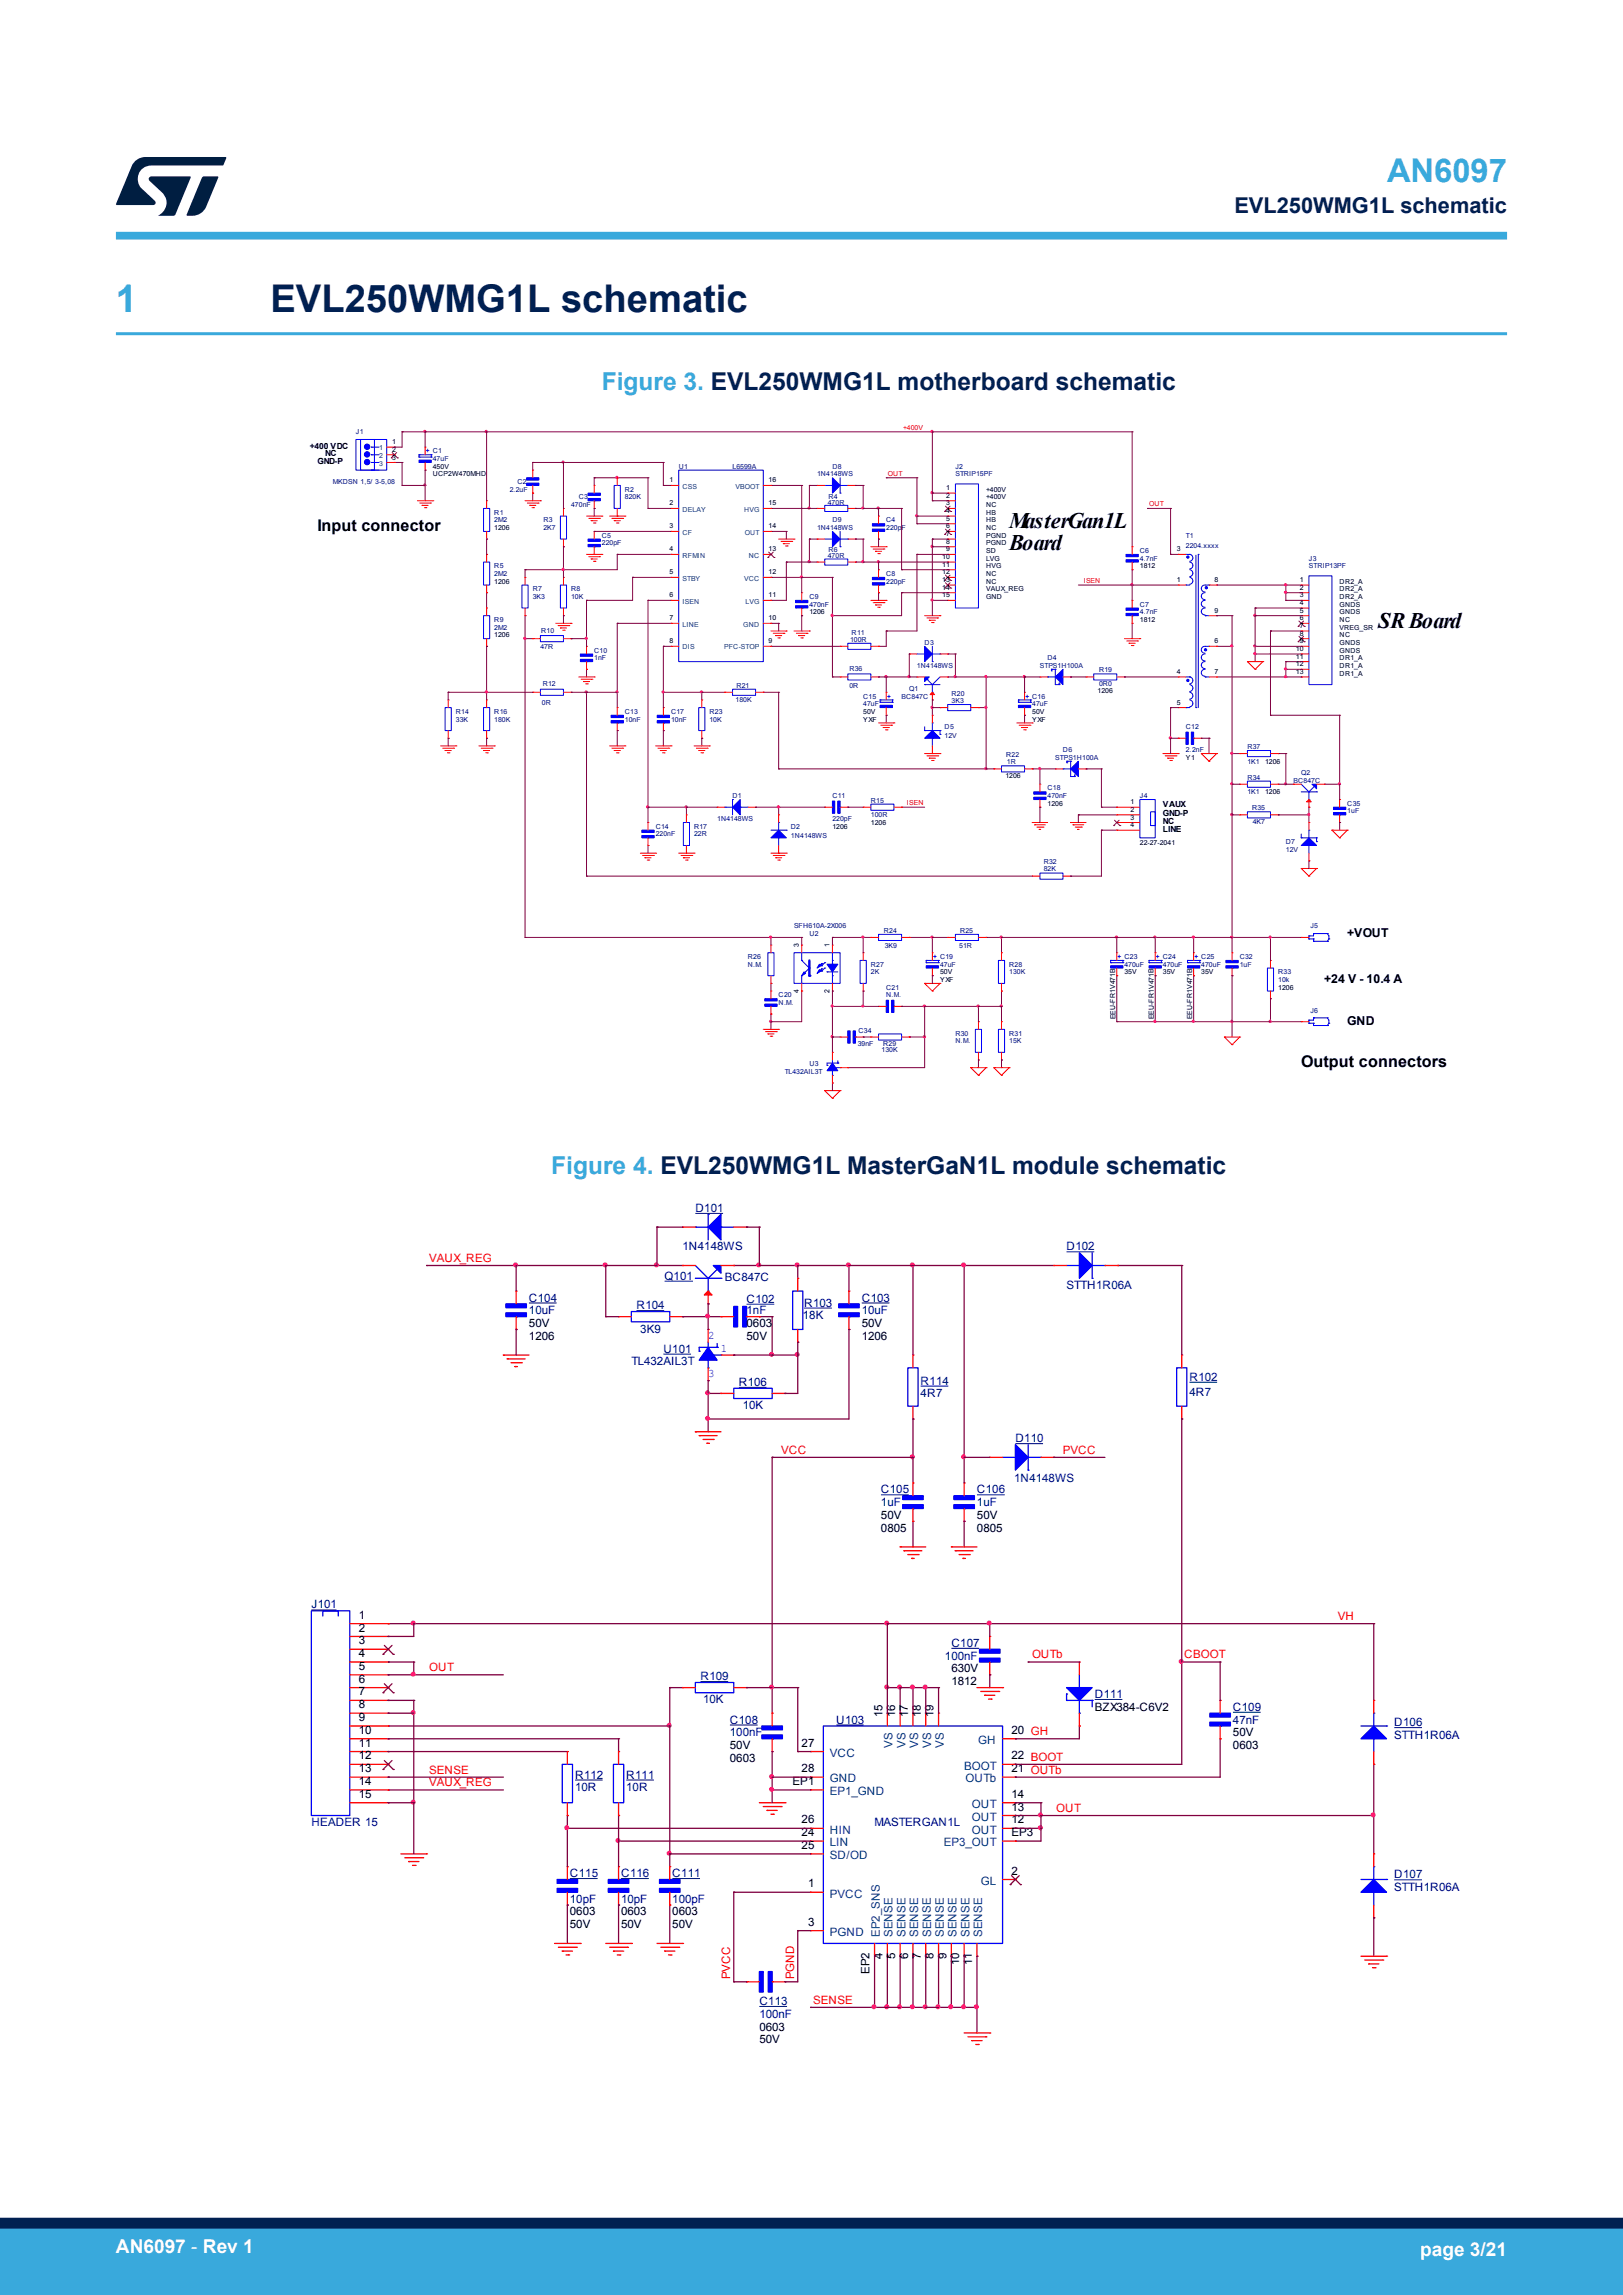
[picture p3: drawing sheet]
<svg xmlns="http://www.w3.org/2000/svg" width="210mm" height="297mm" viewBox="0 0 210 297" stroke-linecap="round" stroke-linejoin="round" font-family="sans-serif">
<defs><g id="words">
<text font-size="4.9" fill="#39a9dc" x="15" y="40.4">1</text>
<text font-size="4.9" fill="#002052" x="35" y="40.4">EVL250WMG1L schematic</text>
<text font-size="4.2" fill="#39a9dc" x="179.5" y="23.5">AN6097</text>
<g font-size="3.2" fill="#39a9dc">
<text x="77.9" y="50.5">Figure 3. EVL250WMG1L motherboard schematic</text>
<text x="71.3" y="151.9">Figure 4. EVL250WMG1L MasterGaN1L module schematic</text>
</g>
<g font-size="2.9">
<text x="130.6" y="68.4">MasterGan1L</text>
<text x="130.6" y="71.2">Board</text>
<text x="178.3" y="81.2">SR Board</text>
</g>
<text font-size="2.8" fill="#002052" x="159.7" y="27.5">EVL250WMG1L schematic</text>
<g font-size="2.5" fill="#fff">
<text x="15" y="291.6">AN6097 - Rev 1</text>
<text x="183.7" y="291.9">page 3/21</text>
</g>
<g font-size="2.1">
<text x="41.1" y="68.7">Input connector</text>
<text x="168.4" y="138.1">Output connectors</text>
</g>
<g font-size="1.6">
<text x="174.3" y="121.3">+VOUT</text>
<text x="171.3" y="127.2">+24 V - 10.4 A</text>
<text x="174.3" y="132.7">GND</text>
</g>
<g font-size="1.5" fill="#000080">
<text x="88.3" y="161.8">1N4148WS</text>
<text x="90" y="156.8">D101</text>
<text x="138" y="161.8">D102</text>
<text x="86" y="165.6">Q101</text>
<text x="93.8" y="165.8">BC847C</text>
<text x="138" y="166.8">STTH1R06A</text>
<text x="68.4" y="168.4">C104</text>
<text x="68.4" y="170.1">10uF</text>
<text x="82.4" y="169.4">R104</text>
<text x="82.9" y="172.6">3K9</text>
<text x="96.6" y="168.6">C102</text>
<text x="96.6" y="170.1">1nF</text>
<text x="103.9" y="170.7">18K</text>
<text x="104.1" y="169.1">R103</text>
<text x="111.5" y="168.4">C103</text>
<text x="111.5" y="170.1">10uF</text>
<text x="81.7" y="176.7">TL432AIL3T</text>
<text x="85.8" y="175.1">U101</text>
<text x="95.6" y="179.4">R106</text>
<text x="119.1" y="179.2">R114</text>
<text x="153.9" y="178.7">R102</text>
<text x="96.1" y="182.3">10K</text>
<text x="119.1" y="180.8">4R7</text>
<text x="153.9" y="180.7">4R7</text>
<text x="131.2" y="191.8">1N4148WS</text>
<text x="131.4" y="186.6">D110</text>
<text x="114" y="193.3">C105</text>
<text x="114" y="194.9">1uF</text>
<text x="126.4" y="193.3">C106</text>
<text x="126.4" y="194.9">1uF</text>
<text x="40.3" y="208.2">J101</text>
<text x="122.3" y="214.8">100nF</text>
<text x="123.1" y="213.1">C107</text>
<text x="90.6" y="217.4">R109</text>
<text x="91" y="220.4">10K</text>
<text x="141.6" y="219.7">D111</text>
<text x="159.5" y="221.4">C109</text>
<text x="94.4" y="223.1">C108</text>
<text x="94.4" y="224.7">100nF</text>
<text x="108.2" y="223.1">U103</text>
<text x="159.5" y="223.1">47nF</text>
<text x="180.4" y="223.4">D106</text>
<text x="180.4" y="225">STTH1R06A</text>
<text x="74.4" y="230.2">R112</text>
<text x="74.4" y="231.8">10R</text>
<text x="81" y="230.2">R111</text>
<text x="81" y="231.8">10R</text>
<text x="40.3" y="236.3">HEADER 15</text>
<text x="113.2" y="236.3">MASTERGAN1L</text>
<text x="73.7" y="242.9">C115</text>
<text x="80.4" y="242.9">C116</text>
<text x="87" y="242.9">C111</text>
<text x="180.4" y="243.1">D107</text>
<text x="180.4" y="244.7">STTH1R06A</text>
<text x="73.7" y="246.2">10pF</text>
<text x="80.4" y="246.2">10pF</text>
<text x="87" y="246.2">100pF</text>
<text x="98.3" y="259.5">C113</text>
<text x="98.3" y="261.1">100nF</text>
</g>
<g font-size="1.5" fill="#f00">
<text x="55.5" y="163.3">VAUX_REG</text>
<text x="101.1" y="188.1">VCC</text>
<text x="137.5" y="188.1">PVCC</text>
<text x="173.1" y="209.6">VH</text>
<text x="133.5" y="214.6">OUTb</text>
<text x="153.2" y="214.6">CBOOT</text>
<text x="55.5" y="216.3">OUT</text>
<text x="55.5" y="231.2">VAUX_REG</text>
<text x="55.5" y="229.5">SENSE</text>
<text x="136.7" y="234.5">OUT</text>
<text x="94.5" y="256.1" transform="rotate(-90 94.5 256.1)">PVCC</text>
<text x="102.7" y="256.1" transform="rotate(-90 102.7 256.1)">PGND</text>
<text x="105.2" y="259.3">SENSE</text>
</g>
<g font-size="1.5">
<text x="68.4" y="173.4">1206</text>
<text x="68.4" y="171.7">50V</text>
<text x="96.6" y="173.4">50V</text>
<text x="96.6" y="171.7">0603</text>
<text x="111.5" y="173.4">1206</text>
<text x="111.5" y="171.7">50V</text>
<text x="114" y="196.6">50V</text>
<text x="126.4" y="196.6">50V</text>
<text x="114" y="198.2">0805</text>
<text x="126.4" y="198.2">0805</text>
<text x="46.4" y="209.5">1</text>
<text x="46.4" y="211.1">2</text>
<text x="46.4" y="212.8">3</text>
<text x="46.4" y="214.4">4</text>
<text x="46.4" y="216.1">5</text>
<text x="46.4" y="217.8">6</text>
<text x="46.4" y="219.4">7</text>
<text x="46.4" y="221.1">8</text>
<text x="123.1" y="218.1">1812</text>
<text x="123.1" y="216.4">630V</text>
<text x="141.6" y="221.4">BZX384-C6V2</text>
<text x="46.4" y="222.7">9</text>
<text x="46.4" y="224.4">10</text>
<text x="46.4" y="226">11</text>
<text x="46.4" y="227.7">12</text>
<text x="94.4" y="226.4">50V</text>
<text x="103.7" y="226">27</text>
<text x="114.2" y="222.2" transform="rotate(-90 114.2 222.2)">15</text>
<text x="115.8" y="222.2" transform="rotate(-90 115.8 222.2)">16</text>
<text x="117.5" y="222.2" transform="rotate(-90 117.5 222.2)">17</text>
<text x="119.1" y="222.2" transform="rotate(-90 119.1 222.2)">18</text>
<text x="120.8" y="222.2" transform="rotate(-90 120.8 222.2)">19</text>
<text x="130.9" y="224.4">20 GH</text>
<text x="130.9" y="227.7">22 BOOT</text>
<text x="159.5" y="226.4">0603</text>
<text x="159.5" y="224.7">50V</text>
<text x="46.4" y="229.3">13</text>
<text x="46.4" y="231">14</text>
<text x="46.4" y="232.7">15</text>
<text x="94.4" y="228">0603</text>
<text x="102.6" y="231">EP1</text>
<text x="103.7" y="229.3">28</text>
<text x="130.9" y="232.7">14</text>
<text x="130.9" y="229.3">21 OUTb</text>
<text x="103.7" y="237.6">24</text>
<text x="103.7" y="239.3">25</text>
<text x="103.7" y="236">26</text>
<text x="130.9" y="236">12</text>
<text x="130.9" y="234.3">13</text>
<text x="130.9" y="237.6">EP3</text>
<text x="104.5" y="244.2">1</text>
<text x="130.9" y="242.6">2</text>
<text x="73.7" y="247.9">0603</text>
<text x="73.7" y="249.5">50V</text>
<text x="80.4" y="247.9">0603</text>
<text x="80.4" y="249.5">50V</text>
<text x="87" y="247.9">0603</text>
<text x="87" y="249.5">50V</text>
<text x="104.5" y="249.2">3</text>
<text x="112.5" y="255.5" transform="rotate(-90 112.5 255.5)">EP2</text>
<text x="114.2" y="253.5" transform="rotate(-90 114.2 253.5)">4</text>
<text x="115.8" y="253.5" transform="rotate(-90 115.8 253.5)">5</text>
<text x="117.5" y="253.5" transform="rotate(-90 117.5 253.5)">6</text>
<text x="119.1" y="253.5" transform="rotate(-90 119.1 253.5)">7</text>
<text x="120.8" y="253.5" transform="rotate(-90 120.8 253.5)">8</text>
<text x="122.5" y="253.5" transform="rotate(-90 122.5 253.5)">9</text>
<text x="124.1" y="254.3" transform="rotate(-90 124.1 254.3)">10</text>
<text x="125.8" y="254.3" transform="rotate(-90 125.8 254.3)">11</text>
<text x="98.3" y="262.8">0603</text>
<text x="98.3" y="264.4">50V</text>
</g>
<g font-size="1.5" fill="#00f">
<text x="91.6" y="173.3">2</text>
<text x="91.6" y="178.3">3</text>
<text x="93.3" y="174.9">1</text>
</g>
<g font-size="1.5" fill="#004080">
<text x="107.4" y="227.4">VCC</text>
<text x="115.5" y="226.2" transform="rotate(-90 115.5 226.2)">VS</text>
<text x="117.2" y="226.2" transform="rotate(-90 117.2 226.2)">VS</text>
<text x="118.8" y="226.2" transform="rotate(-90 118.8 226.2)">VS</text>
<text x="120.5" y="226.2" transform="rotate(-90 120.5 226.2)">VS</text>
<text x="122.1" y="226.2" transform="rotate(-90 122.1 226.2)">VS</text>
<text x="126.6" y="225.7">GH</text>
<text x="107.4" y="230.7">GND</text>
<text x="107.4" y="232.3">EP1_GND</text>
<text x="124.8" y="229">BOOT</text>
<text x="124.9" y="230.7">OUTb</text>
<text x="125.7" y="234">OUT</text>
<text x="107.4" y="238.9">LIN</text>
<text x="107.4" y="237.3">HIN</text>
<text x="122.1" y="238.9">EP3_OUT</text>
<text x="125.7" y="237.3">OUT</text>
<text x="125.7" y="235.6">OUT</text>
<text x="107.4" y="245.6">PVCC</text>
<text x="107.4" y="240.6">SD/OD</text>
<text x="126.9" y="243.9">GL</text>
<text x="107.4" y="250.5">PGND</text>
<text x="113.8" y="250.7" transform="rotate(-90 113.8 250.7)">EP2_SNS</text>
<text x="115.5" y="250.7" transform="rotate(-90 115.5 250.7)">SENSE</text>
<text x="117.2" y="250.7" transform="rotate(-90 117.2 250.7)">SENSE</text>
<text x="118.8" y="250.7" transform="rotate(-90 118.8 250.7)">SENSE</text>
<text x="120.5" y="250.7" transform="rotate(-90 120.5 250.7)">SENSE</text>
<text x="122.1" y="250.7" transform="rotate(-90 122.1 250.7)">SENSE</text>
<text x="123.8" y="250.7" transform="rotate(-90 123.8 250.7)">SENSE</text>
<text x="125.4" y="250.7" transform="rotate(-90 125.4 250.7)">SENSE</text>
<text x="127.1" y="250.7" transform="rotate(-90 127.1 250.7)">SENSE</text>
</g>
<g font-size="1.1">
<text x="40.1" y="58.1">+400 VDC</text>
<text x="42.1" y="59.1">NC</text>
<text x="41.1" y="60">GND-P</text>
<text x="150.5" y="104.5">VAUX</text>
<text x="150.5" y="105.5">GND-P</text>
<text x="150.5" y="106.6">NC</text>
<text x="150.5" y="107.7">LINE</text>
</g>
<g font-size=".9" fill="#000080">
<text x="46.1" y="56.2">J1</text>
<text x="56" y="59.7">47uF</text>
<text x="43.1" y="62.6">MKDSN 1,5/ 3-5,08</text>
<text x="65.9" y="63.6">2.2uF</text>
<text x="66.9" y="62.6">C2</text>
<text x="73.9" y="65.6">470nF</text>
<text x="74.9" y="64.6">C3</text>
<text x="80.9" y="63.6">R2</text>
<text x="80.9" y="64.6">820K</text>
<text x="87.8" y="60.7">U1</text>
<text x="94.8" y="60.7">L6599A</text>
<text x="105.7" y="61.6">1N4148WS</text>
<text x="107.1" y="65.3">470R</text>
<text x="107.2" y="64.5">R4</text>
<text x="107.7" y="60.7">D8</text>
<text x="123.6" y="60.7">J2</text>
<text x="123.6" y="61.6">STRIP15PF</text>
<text x="64" y="66.6">R1</text>
<text x="64" y="67.6">2M2</text>
<text x="70.3" y="67.6">R3</text>
<text x="70.3" y="68.6">2K7</text>
<text x="77.9" y="69.6">C5</text>
<text x="77.9" y="70.6">220pF</text>
<text x="105.7" y="68.6">1N4148WS</text>
<text x="107.2" y="71.5">R6</text>
<text x="107.7" y="67.6">D9</text>
<text x="114.7" y="67.6">C4</text>
<text x="114.7" y="68.6">220pF</text>
<text x="147.5" y="71.6">C6</text>
<text x="153.4" y="69.6">T1</text>
<text x="153.4" y="70.9">2204.xxxx</text>
<text x="64" y="73.5">R5</text>
<text x="64" y="74.5">2M2</text>
<text x="68.9" y="76.5">R7</text>
<text x="68.9" y="77.5">3K3</text>
<text x="73.9" y="76.5">R8</text>
<text x="73.9" y="77.5">10K</text>
<text x="104.7" y="77.5">C9</text>
<text x="107.1" y="72.3">470R</text>
<text x="114.7" y="74.5">C8</text>
<text x="114.7" y="75.5">220pF</text>
<text x="147.5" y="72.6">4.7nF</text>
<text x="169.4" y="72.6">J3</text>
<text x="169.4" y="73.5">STRIP13PF</text>
<text x="64" y="80.5">R9</text>
<text x="64" y="81.5">2M2</text>
<text x="69.9" y="84">47R</text>
<text x="70" y="82">R10</text>
<text x="104.7" y="78.5">470nF</text>
<text x="110" y="83.1">100R</text>
<text x="110.2" y="82.2">R11</text>
<text x="119.6" y="83.5">D3</text>
<text x="147.5" y="78.5">C7</text>
<text x="147.5" y="79.5">4.7nF</text>
<text x="70.2" y="88.7">R12</text>
<text x="76.9" y="84.4">C10</text>
<text x="76.9" y="85.4">1nF</text>
<text x="95.3" y="89">R21</text>
<text x="109.9" y="86.8">R36</text>
<text x="109.9" y="89">0R</text>
<text x="117.7" y="89.4">Q1</text>
<text x="118.6" y="86.4">1N4148WS</text>
<text x="134.6" y="86.4">STPS1H100A</text>
<text x="135.6" y="85.4">D4</text>
<text x="142.2" y="87">R19</text>
<text x="142.2" y="88.8">0R0</text>
<text x="59" y="92.4">R14</text>
<text x="59" y="93.4">33K</text>
<text x="64" y="92.4">R16</text>
<text x="64" y="93.4">180K</text>
<text x="70.1" y="91.2">0R</text>
<text x="80.9" y="92.4">C13</text>
<text x="80.9" y="93.4">10nF</text>
<text x="86.8" y="92.4">C17</text>
<text x="86.8" y="93.4">10nF</text>
<text x="91.8" y="92.4">R23</text>
<text x="91.8" y="93.4">10K</text>
<text x="95.2" y="90.9">180K</text>
<text x="111.7" y="90.4">C15</text>
<text x="111.7" y="91.4">47uF</text>
<text x="116.7" y="90.4">BC847C</text>
<text x="122.2" y="94.4">D5</text>
<text x="122.2" y="95.6">12V</text>
<text x="123.1" y="90.1">R20</text>
<text x="123.1" y="91">3K3</text>
<text x="133.6" y="91.4">47uF</text>
<text x="153.4" y="94.4">C12</text>
<text x="130.2" y="97.9">R22</text>
<text x="130.3" y="98.8">1R</text>
<text x="136.5" y="98.3">STPS1H100A</text>
<text x="137.5" y="97.3">D6</text>
<text x="153.4" y="97.3">2.2nF</text>
<text x="161.4" y="96.9">R37</text>
<text x="161.4" y="98.8">1K1</text>
<text x="161.4" y="100.9">R34</text>
<text x="167.4" y="101.3">BC847C</text>
<text x="168.4" y="100.3">Q2</text>
<text x="84.8" y="107.3">C14</text>
<text x="89.8" y="107.3">R17</text>
<text x="92.8" y="106.3">1N4148WS</text>
<text x="94.8" y="103.3">D1</text>
<text x="102.3" y="107.3">D2</text>
<text x="107.7" y="103.3">C11</text>
<text x="107.7" y="106.3">220pF</text>
<text x="112.7" y="103.9">R15</text>
<text x="112.7" y="105.8">100R</text>
<text x="135.6" y="102.3">C18</text>
<text x="135.6" y="103.3">470nF</text>
<text x="147.5" y="103.3">J4</text>
<text x="161.4" y="102.8">1K1</text>
<text x="162" y="104.9">R35</text>
<text x="162.1" y="106.7">4K7</text>
<text x="174.3" y="104.3">C35</text>
<text x="174.3" y="105.3">1uF</text>
<text x="84.8" y="108.2">220nF</text>
<text x="89.8" y="108.2">22R</text>
<text x="102.3" y="108.4">1N4148WS</text>
<text x="135.1" y="111.8">R32</text>
<text x="135.1" y="112.7">82K</text>
<text x="166.4" y="109.2">D7</text>
<text x="166.4" y="110.2">12V</text>
<text x="96.8" y="124.1">R26</text>
<text x="96.8" y="125.1">N.M.</text>
<text x="102.7" y="120.1">SFH610A-2X006</text>
<text x="104.7" y="121.1">U2</text>
<text x="112.7" y="125.1">R27</text>
<text x="114.4" y="120.7">R24</text>
<text x="114.5" y="122.6">3K9</text>
<text x="121.6" y="125.1">47uF</text>
<text x="124.1" y="122.6">51R</text>
<text x="124.2" y="120.7">R25</text>
<text x="130.6" y="125.1">R28</text>
<text x="145.5" y="125.1">470uF</text>
<text x="150.5" y="125.1">470uF</text>
<text x="155.4" y="125.1">470uF</text>
<text x="160.4" y="124.1">C32</text>
<text x="160.4" y="125.1">1uF</text>
<text x="169.6" y="120.1">J5</text>
<text x="100.7" y="129.1">C20</text>
<text x="100.7" y="130.1">N.M.</text>
<text x="112.7" y="126.1">2K</text>
<text x="114.7" y="128.1">C21</text>
<text x="114.7" y="129.1">N.M.</text>
<text x="130.6" y="126.1">130K</text>
<text x="165.4" y="126.1">R33</text>
<text x="165.4" y="127.1">10k</text>
<text x="169.6" y="131">J6</text>
<text x="104.7" y="138">U3</text>
<text x="111" y="135.3">39nF</text>
<text x="111.1" y="133.7">C34</text>
<text x="114.1" y="136.2">130K</text>
<text x="114.3" y="135.4">R29</text>
<text x="123.6" y="134">R30</text>
<text x="123.6" y="135">N.M.</text>
<text x="130.6" y="134">R31</text>
<text x="130.6" y="135">15K</text>
<text x="101.5" y="139">TL432AIL3T</text>
</g>
<g font-size=".9" fill="#004080">
<text x="49" y="58.3">1</text>
<text x="49" y="59.3">2</text>
<text x="49" y="60.3">3</text>
<text x="88.3" y="63.2">CSS</text>
<text x="95.2" y="63.2">VBOOT</text>
<text x="88.3" y="66.2">DELAY</text>
<text x="88.3" y="69.2">CF</text>
<text x="96.3" y="66.2">HVG</text>
<text x="96.4" y="69.2">OUT</text>
<text x="88.3" y="72.2">RFMIN</text>
<text x="88.3" y="75.1">STBY</text>
<text x="96.3" y="75.1">VCC</text>
<text x="96.9" y="72.2">NC</text>
<text x="88.3" y="78.1">ISEN</text>
<text x="88.3" y="81.1">LINE</text>
<text x="96.2" y="81.1">GND</text>
<text x="96.5" y="78.1">LVG</text>
<text x="88.3" y="84.1">DIS</text>
<text x="93.7" y="84.1">PFC-STOP</text>
</g>
<g font-size=".9">
<text x="50.7" y="57.5">1</text>
<text x="50.7" y="58.5">2</text>
<text x="50.7" y="59.5">3</text>
<text x="56" y="60.7">450V</text>
<text x="56" y="61.6">UCP2W470MHD</text>
<text x="86.6" y="62.4">1</text>
<text x="86.6" y="65.4">2</text>
<text x="99.5" y="65.4">15</text>
<text x="99.5" y="62.4">16</text>
<text x="122.4" y="63.4">1</text>
<text x="122.4" y="64.4">2</text>
<text x="122.4" y="65.4">3</text>
<text x="127.6" y="65.6">NC</text>
<text x="127.6" y="63.6">+400V</text>
<text x="127.6" y="64.6">+400V</text>
<text x="64" y="68.6">1206</text>
<text x="86.6" y="68.4">3</text>
<text x="86.6" y="71.4">4</text>
<text x="99.5" y="71.4">13</text>
<text x="99.5" y="68.4">14</text>
<text x="122.4" y="66.4">4</text>
<text x="122.4" y="67.4">5</text>
<text x="122.4" y="68.4">6</text>
<text x="122.4" y="69.4">7</text>
<text x="122.4" y="70.4">8</text>
<text x="122.4" y="71.4">9</text>
<text x="127.6" y="67.6">HB</text>
<text x="127.6" y="71.6">SD</text>
<text x="127.6" y="69.6">PGND</text>
<text x="127.6" y="70.6">PGND</text>
<text x="127.6" y="66.6">HB</text>
<text x="127.6" y="68.6">NC</text>
<text x="152.3" y="71.4">3</text>
<text x="64" y="75.5">1206</text>
<text x="86.6" y="74.3">5</text>
<text x="86.6" y="77.3">6</text>
<text x="99.5" y="77.3">11</text>
<text x="99.5" y="74.3">12</text>
<text x="121.9" y="72.4">10</text>
<text x="121.9" y="73.3">11</text>
<text x="121.9" y="74.3">12</text>
<text x="121.9" y="75.3">13</text>
<text x="121.9" y="76.3">14</text>
<text x="121.9" y="77.3">15</text>
<text x="127.6" y="75.5">NC</text>
<text x="127.6" y="73.5">HVG</text>
<text x="127.6" y="74.5">NC</text>
<text x="127.6" y="72.6">LVG</text>
<text x="127.6" y="77.5">GND</text>
<text x="127.6" y="76.5">VAUX_REG</text>
<text x="147.5" y="73.5">1812</text>
<text x="152.3" y="75.3">1</text>
<text x="157.1" y="75.3">8</text>
<text x="168.2" y="75.3">1</text>
<text x="168.2" y="76.3">2</text>
<text x="168.2" y="77.3">3</text>
<text x="173.3" y="75.5">DR2_A</text>
<text x="173.3" y="76.5">DR2_A</text>
<text x="173.3" y="77.5">DR2_A</text>
<text x="64" y="82.5">1206</text>
<text x="86.6" y="80.3">7</text>
<text x="86.6" y="83.3">8</text>
<text x="99.5" y="80.3">10</text>
<text x="99.5" y="83.3">9</text>
<text x="104.7" y="79.5">1206</text>
<text x="147.5" y="80.5">1812</text>
<text x="157.1" y="79.3">9</text>
<text x="157.1" y="83.3">6</text>
<text x="168.2" y="78.3">4</text>
<text x="168.2" y="79.3">5</text>
<text x="168.2" y="80.3">6</text>
<text x="168.2" y="81.3">7</text>
<text x="168.2" y="82.3">8</text>
<text x="168.2" y="83.3">9</text>
<text x="173.3" y="83.5">GNDS</text>
<text x="173.3" y="79.5">GNDS</text>
<text x="173.3" y="81.5">VREG_SR</text>
<text x="173.3" y="80.5">NC</text>
<text x="173.3" y="78.5">GNDS</text>
<text x="173.3" y="82.5">NC</text>
<text x="142" y="89.7">1206</text>
<text x="152.3" y="87.2">4</text>
<text x="157.1" y="87.2">7</text>
<text x="167.7" y="84.3">10</text>
<text x="167.7" y="85.2">11</text>
<text x="167.7" y="86.2">12</text>
<text x="167.7" y="87.2">13</text>
<text x="173.3" y="86.4">DR1_A</text>
<text x="173.3" y="84.4">GNDS</text>
<text x="173.3" y="85.4">DR1_A</text>
<text x="173.3" y="87.4">DR1_A</text>
<text x="111.7" y="92.4">50V</text>
<text x="111.7" y="93.4">YXF</text>
<text x="133.6" y="92.4">50V</text>
<text x="133.6" y="93.4">YXF</text>
<text x="152.3" y="91.2">5</text>
<text x="130.1" y="100.7">1206</text>
<text x="153.4" y="98.3">Y1</text>
<text x="163.7" y="98.8">1206</text>
<text x="107.7" y="107.3">1206</text>
<text x="112.7" y="106.8">1206</text>
<text x="135.6" y="104.3">1206</text>
<text x="146.3" y="104.1">1</text>
<text x="146.3" y="105.1">2</text>
<text x="146.3" y="106.1">3</text>
<text x="146.3" y="107.1">4</text>
<text x="163.7" y="102.8">1206</text>
<text x="147.5" y="109.3">22-27-2041</text>
<text x="103.3" y="122.6" transform="rotate(-90 103.3 122.6)">3</text>
<text x="107.3" y="122.6" transform="rotate(-90 107.3 122.6)">1</text>
<text x="103.3" y="128.5" transform="rotate(-90 103.3 128.5)">4</text>
<text x="107.3" y="128.5" transform="rotate(-90 107.3 128.5)">2</text>
<text x="121.6" y="126.1">50V</text>
<text x="121.6" y="127.1">YXF</text>
<text x="144.3" y="131.9" transform="rotate(-90 144.3 131.9)">EEU-FR1V471B</text>
<text x="145.5" y="126.1">35V</text>
<text x="149.3" y="131.9" transform="rotate(-90 149.3 131.9)">EEU-FR1V471B</text>
<text x="150.5" y="126.1">35V</text>
<text x="154.3" y="131.9" transform="rotate(-90 154.3 131.9)">EEU-FR1V471B</text>
<text x="155.4" y="126.1">35V</text>
<text x="165.4" y="128.1">1206</text>
</g>
<g font-size=".9" fill="#00f">
<text x="55.1" y="58.7">+ C1</text>
<text x="114.8" y="90.4">+</text>
<text x="132.7" y="90.4">+ C16</text>
<text x="120.7" y="124.1">+ C19</text>
<text x="144.6" y="124.1">+ C23</text>
<text x="149.6" y="124.1">+ C24</text>
<text x="154.5" y="124.1">+ C25</text>
</g>
<g font-size=".9" fill="#f00">
<text x="116.9" y="55.6">+400V</text>
<text x="114.9" y="61.5">OUT</text>
<text x="148.7" y="65.5">OUT</text>
<text x="140.2" y="75.4">ISEN</text>
<text x="117.4" y="104.2">ISEN</text>
</g>
</g></defs>
<path d="M15 43.2h180" fill="none" stroke="#39a9dc" stroke-width=".4"/>
<g fill="none" stroke="#800040" stroke-width=".13">
<path d="M51 59.8h.1M51 57.9h.1M51 59.8h1M52 55.9h.1M52 59.8h.1M52 55.9h94.5M52 55.9v2h-1M52 59.8v3M55 55.9h.1M55 55.9v2M63 55.9h.1M63 55.9v8.9"/>
<path d="M68.9 59.8h.1M68.9 59.8v1M68.9 59.8h16.9M72.9 59.8h.1M72.9 59.8v6M85.8 59.8h.1M85.8 59.8v3M120.6 55.9h.1M120.6 55.9v8.9M146.5 55.9h.1M146.5 55.9v14.9M52 62.8h.1"/>
<path d="M52 62.8h3M55 62.8h.1M55 60.8h.1M55 60.8v4M63 76.7h.1M63 69.8h.1M63 69.8v1.9M63 76.7v2M67.9 73.7h.1M67.9 79.7h.1M67.9 73.7v1M67.9 79.7v41.6"/>
<path d="M68.9 63.8h.1M68.9 63.8v1M72.9 70.8h.1M72.9 73.7h.1M72.9 79.7h.1M72.9 70.8v3.9M72.9 79.7v1M75.9 77.7h.1M75.9 77.7v5.9M76.9 61.8h.1M76.9 68.8h.1M76.9 65.8h.1"/>
<path d="M76.9 61.8h6.9M76.9 61.8v1M76.9 65.8v1M76.9 68.8h9.9M79.9 61.8h.1M79.9 71.7h.1M79.9 71.7h6.9M79.9 71.7v2h-12M81.9 74.7h.1M81.9 74.7h4.9M81.9 74.7v3h-6M83.8 65.8h.1"/>
<path d="M83.8 77.7h.1M83.8 61.8h.1M83.8 65.8h3M83.8 61.8v4M83.8 77.7v28.7M83.8 77.7h3M85.8 62.8h.1M85.8 62.8h1M99.8 74.7h.1M99.8 68.8h.1M99.8 62.8h.1M99.8 77.7h.1"/>
<path d="M99.8 65.8h.1M99.8 74.7h7.9M99.8 65.8h5.9M99.8 68.8h1.9M99.8 62.8h3.9M101.7 72.7h.1M101.7 68.8h.1M101.7 72.7h4M101.7 68.8v1M101.7 72.7v5h-1.9M103.7 74.7h.1M103.7 79.7h.1"/>
<path d="M103.7 62.8h.1M103.7 62.8v13.9M103.7 79.7v2M104.7 69.8h.1M104.7 62.8h.1M104.7 72.7h.1M104.7 65.8h.1M104.7 69.8h1M104.7 62.8v3M104.7 69.8v2.9M104.7 62.8h1M107.7 74.7h.1"/>
<path d="M107.7 79.7h.1M107.7 74.7v12.9M110.7 72.7h.1M110.7 65.8h.1M110.7 62.8h.1M110.7 69.8h.1M110.7 69.8h1M110.7 65.8h6M110.7 72.7h11.9M110.7 62.8h1M111.7 69.8h.1M111.7 72.7h.1"/>
<path d="M111.7 62.8h.1M111.7 65.8h.1M111.7 62.8v3M111.7 69.8v2.9M113.7 65.8h.1M113.7 72.7h.1M113.7 76.7h.1M113.7 69.8h.1M113.7 65.8v1M113.7 69.8v1M113.7 72.7v1M113.7 76.7v1"/>
<path d="M114.7 61.8h.1M114.7 61.8h3.9M116.7 76.7h.1M116.7 73.7h.1M116.7 65.8h.1M116.7 65.8v7.9M116.7 76.7v3h-9M116.7 73.7h5.9M116.7 76.7h5.9M118.6 67.8h.1M118.6 66.8h.1M118.6 61.8h.1"/>
<path d="M118.6 71.7h.1M118.6 71.7v10h-3.9M118.6 71.7h4M118.6 67.8h4M118.6 66.8h4M118.6 61.8v6M120.6 63.8h.1M120.6 70.8h.1M120.6 77.7h.1M120.6 69.8h.1M120.6 64.8h.1M120.6 69.8h2"/>
<path d="M120.6 69.8v9.9M120.6 77.7h2M120.6 64.8h2M120.6 70.8h2M120.6 63.8h2M139.5 75.7h13M146.5 75.7h.1M146.5 73.7h.1M146.5 73.7v4M148.5 65.8h.1M148.5 65.8h3M151.5 71.7h.1"/>
<path d="M151.5 65.8h.1M151.5 71.7h1M151.5 65.8v5.9M157.4 75.7h.1M157.4 79.7h.1M157.4 75.7h11M157.4 79.7h2M159.4 79.7h.1M159.4 79.7v43.6M162.4 78.7h.1M162.4 79.7h.1M162.4 78.7h6"/>
<path d="M162.4 78.7v6.9M162.4 79.7h6M166.4 75.7h.1M166.4 76.7h.1M166.4 77.7h.1M166.4 75.7v2M166.4 77.7h2M166.4 76.7h2M58 89.6h.1M58 95.5h.1M58 89.6h10.9M58 89.6v1"/>
<path d="M58 95.5v1M63 89.6h.1M63 95.5h.1M63 83.6h.1M63 83.6v7M63 95.5v1M67.9 82.7h.1M67.9 82.7h1M73.9 89.6h.1M73.9 82.7h.1M73.9 89.6h6M73.9 82.7h2"/>
<path d="M75.9 89.6h.1M75.9 86.6h.1M75.9 82.7h.1M75.9 86.6v1M75.9 89.6v23.8M79.9 80.7h.1M79.9 89.6h.1M79.9 94.5h.1M79.9 80.7h6.9M79.9 80.7v10.9M79.9 94.5v2M85.8 83.6h.1"/>
<path d="M85.8 89.6h.1M85.8 94.5h.1M85.8 83.6h1M85.8 89.6h8M85.8 83.6v8M85.8 94.5v2M90.8 89.6h.1M90.8 95.5h.1M90.8 89.6v1M90.8 95.5v1M98.8 89.6h.1M98.8 89.6h1.9"/>
<path d="M99.8 80.7h.1M99.8 83.6h.1M99.8 83.6h8.9M99.8 80.7h.9M100.7 89.6h.1M100.7 99.5h.1M100.7 80.7h.1M100.7 99.5h27.9M100.7 80.7v1M100.7 89.6v9.9M107.7 87.6h.1M107.7 87.6h1"/>
<path d="M113.7 83.6h.1M113.7 87.6h.1M113.7 87.6h4.9M114.7 81.7h.1M114.7 87.6h.1M114.7 92.6h.1M114.7 81.7v1.9h-1M114.7 87.6v2M114.7 92.6v1M117.7 87.6h.1M117.7 84.6h.1M117.7 84.6v3"/>
<path d="M120.6 91.6h.1M120.6 90.6h.1M120.6 90.6v2M120.6 91.6h1M122.6 87.6h.1M122.6 84.6h.1M122.6 87.6h12M122.6 84.6h1M123.6 84.6h.1M123.6 87.6h.1M123.6 84.6v3M126.6 91.6h.1"/>
<path d="M126.6 91.6h1M127.6 87.6h.1M127.6 99.5h.1M127.6 91.6h.1M127.6 87.6v11.9M132.6 92.6h.1M132.6 87.6h.1M132.6 87.6v2M132.6 92.6v1M133.6 99.5h.1M133.6 99.5h2.9M134.6 99.5h.1"/>
<path d="M134.6 99.5v2M138.5 87.6h.1M138.5 87.6h2M140.5 99.5h.1M140.5 99.5h2M142.5 99.5h.1M142.5 99.5v5M145.5 87.6h.1M145.5 87.6h7M146.5 80.7h.1M146.5 80.7v2M151.5 91.6h.1"/>
<path d="M151.5 95.5h.1M151.5 95.5h1M151.5 91.6h1M151.5 91.6v5.9M152.5 95.5h.1M155.4 95.5h1M156.4 95.5h.1M156.4 95.5v2M157.4 83.6h.1M157.4 87.6h11M157.4 83.6h2M159.4 97.5h.1"/>
<path d="M159.4 83.6h.1M159.4 97.5h1M162.4 83.6h.1M162.4 84.6h.1M162.4 84.6h6M162.4 83.6h6M164.4 81.7h.1M164.4 92.6h.1M164.4 81.7h4M164.4 81.7v10.9M164.4 92.6h8.9M165.4 97.5h.1"/>
<path d="M165.4 97.5h1M166.4 97.5h.1M166.4 87.6h.1M166.4 85.6h.1M166.4 86.6h.1M166.4 85.6v2M166.4 97.5v4M166.4 85.6h2M166.4 86.6h2M168.4 87.6h.1M173.3 92.6h.1M173.3 92.6v10.9"/>
<path d="M75.9 113.4h.1M75.9 113.4h57.7M83.8 109.4h.1M83.8 104.5h.1M83.8 104.5h9M83.8 109.4v1M88.8 104.5h.1M88.8 104.5v1M97.8 104.5h.1M97.8 104.5h8.9M100.7 104.5h.1M100.7 104.5v1"/>
<path d="M109.7 104.5h.1M109.7 104.5h2M116.7 104.5h.1M116.7 104.5h2.9M134.6 104.5h.1M134.6 104.5v1.9M138.5 113.4h.1M139.5 105.5h.1M139.5 105.5h5M139.5 105.5v.9M142.5 104.5h.1M142.5 107.4h.1"/>
<path d="M142.5 104.5h2M142.5 107.4h2M142.5 107.4v6h-4M159.4 105.5h.1M159.4 101.5h.1M159.4 105.5h1M159.4 101.5h1M165.4 101.5h.1M165.4 105.5h.1M165.4 105.5h4M165.4 101.5h2M166.4 101.5h.1"/>
<path d="M169.4 105.5h.1M169.4 104.5h.1M169.4 111.4h.1M169.4 104.5v1.9M169.4 111.4v1M171.3 101.5h.1M171.3 101.5h2M173.3 101.5h.1M173.3 106.4h.1M173.3 106.4v1M67.9 121.3h.1M67.9 121.3h35.8"/>
<path d="M99.8 131.2h.1M99.8 127.3h.1M99.8 132.2h.1M99.8 121.3h.1M99.8 121.3v1M99.8 127.3v1M99.8 131.2v2M103.7 121.3h.1M103.7 128.3h.1M103.7 121.3v1M103.7 128.3v3.9h-3.9M107.7 121.3h.1"/>
<path d="M107.7 130.2h.1M107.7 134.2h.1M107.7 128.3h.1M107.7 121.3h5M107.7 134.2h1M107.7 121.3v1M107.7 128.3v7.9M107.7 130.2h6M109.7 138.2h.1M111.7 121.3h.1M111.7 130.2h.1M111.7 128.3h.1"/>
<path d="M111.7 134.2h.1M111.7 134.2h1M111.7 121.3v2M111.7 128.3v1.9M116.7 130.2h.1M116.7 130.2h12.9M117.7 134.2h.1M117.7 121.3h.1M117.7 121.3h4.9M117.7 134.2h1.9M119.6 134.2h.1M119.6 130.2h.1"/>
<path d="M119.6 130.2v8h-9.9M120.6 121.3h.1M120.6 126.3h.1M120.6 121.3v2M120.6 126.3v1M126.6 137.2h.1M126.6 130.2h.1M126.6 130.2v2M126.6 137.2v1M127.6 121.3h.1M127.6 121.3h40.8M129.6 128.3h.1"/>
<path d="M129.6 130.2h.1M129.6 121.3h.1M129.6 137.2h.1M129.6 121.3v2M129.6 128.3v3.9M129.6 137.2v1M144.5 126.3h.1M144.5 121.3h.1M144.5 132.2h.1M144.5 121.3v2M144.5 126.3v5.9M144.5 132.2h23.9"/>
<path d="M149.5 121.3h.1M149.5 132.2h.1M149.5 126.3h.1M149.5 121.3v2M149.5 126.3v5.9M154.4 126.3h.1M154.4 121.3h.1M154.4 132.2h.1M154.4 121.3v2M154.4 126.3v5.9M159.4 132.2h.1M159.4 121.3h.1"/>
<path d="M159.4 126.3h.1M159.4 126.3v7.9M164.4 121.3h.1M164.4 129.2h.1M164.4 132.2h.1M164.4 121.3v3M164.4 129.2v3M107.7 140.2h.1M107.7 140.2v.9"/>
</g>
<g fill="none" stroke="#00f" stroke-width=".13">
<path d="M46.1 56.9h3.9v3.9h-3.9zM46.7 56.9h1.7v3.9h-1.7zM48 57.9h.1M48 58.9h.1M48 59.8h.1M48 58.9h1M48 57.9h1M48 59.8h1M54.2 59.2h.1M54.2 58.9h.1M54.2 58.9h1.6M54.2 59.2h1.6"/>
<path d="M54.2 58.9v.3M55.8 58.9h.1M55.8 59.2h.1M55.8 58.9v.3M48 60.8h.1M48 60.8h1M62.6 65.8h.8v3h-.8zM62.6 72.7h.8v3h-.8zM62.6 79.7h.8v3h-.8zM67.5 75.7h.8v3h-.8zM68.9 62.8h.1M72.5 66.8h.8v3h-.8z"/>
<path d="M72.5 75.7h.8v3h-.8zM76.9 70.8h.1M76.9 64.8h.1M79.5 62.8h.8v3h-.8zM87.8 60.8h11v24.8h-11zM103.7 78.7h.1M106.7 65.4h3v.8h-3zM106.7 72.3h3v.8h-3zM106.7 62.8h1M106.7 69.8h1M107.7 62.8h.1M107.7 69.8h.1"/>
<path d="M108.7 63.8h.1M108.7 70.8h.1M108.7 61.8v2M108.7 68.8v2M108.7 62.8h1M108.7 69.8h1M109.7 62.8h.1M109.7 69.8h.1M113.7 68.8h.1M113.7 75.7h.1M123.6 62.6h3v16.1h-3zM146.5 79.7h.1"/>
<path d="M146.5 72.7h.1M153.4 75.7h.1M153.4 75.7h.5M153.4 71.7h.5M153.9 71.7h.1M153.9 71.7a.45 .45 0 0 1 .4 .5 .45 .45 0 0 1-.4 .4M153.9 72.7a.45 .45 0 0 1 .4 .5 .45 .45 0 0 1-.4 .4M153.9 73.7a.45 .45 0 0 1 .4 .5 .45 .45 0 0 1-.4 .4M153.9 74.7a.45 .45 0 0 1 .4 .5 .45 .45 0 0 1-.4 .4M154.7 71.8v19.8M155 71.7h.1M155 71.7v19.9"/>
<path d="M155.9 78.7a.45 .45 0 0 0-.5 .4 .45 .45 0 0 0 .5 .5M155.9 77.7a.45 .45 0 0 0-.5 .4 .45 .45 0 0 0 .5 .5M155.9 76.7a.45 .45 0 0 0-.5 .4 .45 .45 0 0 0 .5 .5M155.9 79.7h.1M155.9 79.7h.5M156.4 75.7h.1M156.4 75.7h-.5a.45 .45 0 0 0-.5 .5 .45 .45 0 0 0 .5 .4M169.4 74.5h2.9v14.1h-2.9zM57.6 91.6h.8v2.9h-.8zM62.6 91.6h.8v2.9h-.8zM69.9 89.2h3v.8h-3zM69.9 82.3h3v.7h-3z"/>
<path d="M75.9 85.6h.1M79.9 93.6h.1M85.8 93.6h.1M90.4 91.6h.8v2.9h-.8zM94.8 89.2h3v.8h-3zM109.7 87.2h3v.8h-3zM109.7 83.2h3v.8h-3zM113.9 90.9h.1M113.9 90.6h.1M113.9 90.6h1.6M113.9 90.9h1.6M113.9 90.6v.3"/>
<path d="M115.5 90.6h.1M115.5 90.9h.1M115.5 90.6v.3M118.6 84.6h1M119.6 88.6h.1M119.6 84.6h.1M119.6 94.5h.1M119.6 88.6h2M119.6 94.1v.4M119.6 94.5h2M119.9 87.9h.1M119.9 87.9l.7 .7"/>
<path d="M120.6 88.6h.1M120.6 89.6h.1M120.6 85.6h.1M120.6 95.5h.1M120.6 93.6h.1M120.6 83.6v2M120.6 88.6v1M120.6 93.6v.9M120.6 95.5v1M120.6 84.6h1M121.6 84.6h.1M121.6 94.5h.1"/>
<path d="M121.6 95h.1M121.6 87.6l-1 1M121.6 94.5v.5M122.6 91.2h3v.8h-3zM129.6 99.1h3v.8h-3zM131.8 90.9h.1M131.8 90.6h.1M131.8 90.6h1.6M131.8 90.9h1.6M131.8 90.6v.3M133.4 90.6h.1M133.4 90.9h.1"/>
<path d="M133.4 90.6v.3M135.6 87.6h.1M135.6 87.6h.9M136 86.6h.1M136 86.8h.1M136 86.6h.5M136 86.6v.2M136.5 86.6h.1M136.5 86.6v2h.5M137 88.6h.1M137 88.4h.1M137 88.4v.2"/>
<path d="M137.5 99.5h.1M137.5 99.5h1M138 98.5h.1M138 98.7h.1M138 98.5h.5M138 98.5v.2M138.5 98.5h.1M138.5 98.5v2h.5M141.5 87.2h3v.8h-3zM153.4 91.6h.1M153.4 87.6h.5M153.4 91.6h.5"/>
<path d="M153.9 87.6h.1M153.9 87.6a.45 .45 0 0 1 .4 .5 .45 .45 0 0 1-.4 .4M153.9 88.6a.45 .45 0 0 1 .4 .4 .45 .45 0 0 1-.4 .5M153.9 89.6a.45 .45 0 0 1 .4 .4 .45 .45 0 0 1-.4 .5M153.9 90.6a.45 .45 0 0 1 .4 .4 .45 .45 0 0 1-.4 .5M154.4 95.5h.1M154.4 95.4v.1M154.7 91.6h.1M155.9 86.6a.45 .45 0 0 0-.5 .5 .45 .45 0 0 0 .5 .4M155.9 85.6a.45 .45 0 0 0-.5 .5 .45 .45 0 0 0 .5 .4M155.9 84.6a.45 .45 0 0 0-.5 .5 .45 .45 0 0 0 .5 .4M155.9 87.6h.1"/>
<path d="M155.9 87.6h.5M156.4 83.6h.1M156.4 83.6h-.5a.45 .45 0 0 0-.5 .5 .45 .45 0 0 0 .5 .4M161.4 97.1h3v.8h-3zM83.8 108.4h.1M88.4 106.4h.8v3h-.8zM93.8 104.5h.1M93.8 104.5h1M94.8 103.5h.1M94.8 103.5v2M95.8 104.5h.1M95.8 104.5h1"/>
<path d="M99.8 107.4h1.9M100.7 108.4h.1M100.7 106.4h.1M100.7 106.4v1M100.7 108.4v1M101.7 107.4h.1M108.7 104.5h.1M108.7 104.4v.1M112.7 104.1h3v.8h-3zM134.6 113h2.9v.8h-2.9zM134.6 103.5h.1M139 100.5h.1"/>
<path d="M139 100.3h.1M139 100.3v.2M147.5 103.5h2v4.9h-2zM148.9 105.1h.6v1.7h-.6zM161.4 105.1h3v.7h-3zM161.4 101.1h3v.8h-3zM168.4 108.4h.1M168.4 108.4h2M168.4 101.5l1 1M168.4 102.5h2M168.4 107.9v.5M169.4 102.5h.1"/>
<path d="M169.4 103.5h.1M169.4 109.4h.1M169.4 107.4h.1M169.4 102.5v1M169.4 107.4v1M169.4 109.4v1M170.1 101.8h.1M170.1 101.8l-.7 .7M170.4 102.5h.1M170.4 108.4h.1M170.4 108.9h.1M170.4 108.4v.5"/>
<path d="M173.3 105.5h.1M99.4 123.3h.8v3h-.8zM99.8 130.2h.1M102.7 123.3h6v4h-6zM103.7 126.3h.1M103.7 127.3h.1M103.7 124.3h.1M103.7 123.3v1M103.7 126.3v1M103.7 124.3l1 1M104.7 125.3h.1M104.7 125.3l-1 1"/>
<path d="M106.3 125.7h.1M106.3 125.4h.1M106.3 125h.1M106.3 124.7h.1M106.3 124.7v.3M106.3 125.4v.3M106.3 125.4l-.4 .4M106.3 124.7l-.4 .4M106.7 125.3h.1M106.7 124.6h.1M106.7 125.3l-.4 .4M106.7 124.6l-.4 .4"/>
<path d="M107 125.8h.1M107 137.9h.1M107 125.8h1.4M107.7 124.8h.1M107.7 126.3h.1M107.7 124.3h.1M107.7 127.3h.1M107.7 139.2h.1M107.7 123.3v1.5M107.7 125.8v1.5M107.7 137.2v2M107.7 138.2h1"/>
<path d="M108.4 137.6h.1M108.4 137.6h-1.4v.3M108.4 137.3v.3M108.7 138.2h.1M110.7 134.2h.1M110.7 134.1v.1M111.3 124.3h.8v3h-.8zM113.7 120.9h3v.8h-3zM113.7 133.8h3v.8h-3zM115.7 130.2h.1M115.7 130.1v.1M119.8 124.6h.1"/>
<path d="M119.8 124.3h.1M119.8 124.3h1.6M119.8 124.6h1.6M119.8 124.3v.3M121.4 124.3h.1M121.4 124.6h.1M121.4 124.3v.3M123.6 120.9h3v.8h-3zM126.2 133.2h.8v3h-.8zM129.2 124.3h.8v3h-.8zM129.2 133.2h.8v3h-.8zM143.7 124.6h.1"/>
<path d="M143.7 124.3h.1M143.7 124.3h1.6M143.7 124.6h1.6M143.7 124.3v.3M145.3 124.3h.1M145.3 124.6h.1M145.3 124.3v.3M148.7 124.6h.1M148.7 124.3h.1M148.7 124.3h1.6M148.7 124.6h1.6M148.7 124.3v.3"/>
<path d="M150.3 124.3h.1M150.3 124.6h.1M150.3 124.3v.3M153.6 124.6h.1M153.6 124.3h.1M153.6 124.3h1.6M153.6 124.6h1.6M153.6 124.3v.3M155.2 124.3h.1M155.2 124.6h.1M155.2 124.3v.3M159.4 125.3h.1"/>
<path d="M164 125.3h.8v3h-.8zM169.4 132.4h.1M169.4 132h.1M169.4 121.5h.1M169.4 121.1h.1M169.4 132.4h.6M169.4 121.1v.4M169.4 132v.4M169.4 121.5h.6M170 132.4h.1M170 131.7h.1M170 132.7h.1"/>
<path d="M170 121.5h.1M170 120.8h.1M170 121.8h.1M170 132.7h1.7M170 120.8v.3h-.6M170 121.5v.3M170 131.7v.3h-.6M170 132.4v.3M170 131.7h1.7M170 121.8h1.7M170 120.8h1.7M171.7 132.7h.1"/>
<path d="M171.7 131.7h.1M171.7 121.8h.1M171.7 120.8h.1M171.7 131.7l.2 .3v.4M171.7 120.8l.2 .3v.4M171.9 132.4h.1M171.9 121.5h.1M171.9 132.4l-.2 .3M171.9 121.5l-.2 .3"/>
</g>
<g fill="#00f" stroke="#00f" stroke-width=".13">
<path d="M107.7 103.7h.3v1.6h-.3z" fill-rule="evenodd"/>
<path d="M108.4 103.7h.3v1.6h-.3z" fill-rule="evenodd"/>
<path d="M114.7 129.4h.3v1.6h-.3z" fill-rule="evenodd"/>
<path d="M115.4 129.4h.3v1.6h-.3z" fill-rule="evenodd"/>
<path d="M109.7 133.4h.3v1.6h-.3z" fill-rule="evenodd"/>
<path d="M110.4 133.4h.3v1.6h-.3z" fill-rule="evenodd"/>
<path d="M119.6 87.6h.6l-.6 .6z" fill-rule="evenodd"/>
<path d="M138.5 99.5l1-1v2z" fill-rule="evenodd"/>
<path d="M102.9 77.7h1.6v.3h-1.6z" fill-rule="evenodd"/>
<path d="M102.9 78.4h1.6v.3h-1.6z" fill-rule="evenodd"/>
<path d="M113.9 91.3h1.6v.3h-1.6z" fill-rule="evenodd"/>
<path d="M131.8 91.3h1.6v.3h-1.6z" fill-rule="evenodd"/>
<path d="M85 92.6h1.6v.3h-1.6z" fill-rule="evenodd"/>
<path d="M85 93.3h1.6v.3h-1.6z" fill-rule="evenodd"/>
<path d="M136.5 87.6l1-1v2z" fill-rule="evenodd"/>
<path d="M107.7 61.8l1 1-1 1z" fill-rule="evenodd"/>
<path d="M54.2 59.6h1.6v.2h-1.6z" fill-rule="evenodd"/>
<path d="M76.1 69.8h1.6v.3h-1.6z" fill-rule="evenodd"/>
<path d="M76.1 70.5h1.6v.3h-1.6z" fill-rule="evenodd"/>
<path d="M143.7 125h1.6v.3h-1.6z" fill-rule="evenodd"/>
<path d="M153.4 94.7h.3v1.6h-.3z" fill-rule="evenodd"/>
<path d="M154.1 94.7h.3v1.6h-.3z" fill-rule="evenodd"/>
<path d="M172.5 104.5h1.6v.3h-1.6z" fill-rule="evenodd"/>
<path d="M172.5 105.2h1.6v.3h-1.6z" fill-rule="evenodd"/>
<path d="M75.1 84.6h1.6v.3h-1.6z" fill-rule="evenodd"/>
<path d="M75.1 85.3h1.6v.3h-1.6z" fill-rule="evenodd"/>
<path d="M107.7 68.8l1 1-1 1z" fill-rule="evenodd"/>
<path d="M133.8 102.5h1.6v.3h-1.6z" fill-rule="evenodd"/>
<path d="M133.8 103.2h1.6v.3h-1.6z" fill-rule="evenodd"/>
<path d="M83 107.4h1.6v.3h-1.6z" fill-rule="evenodd"/>
<path d="M83 108.1h1.6v.3h-1.6z" fill-rule="evenodd"/>
<path d="M158.6 124.3h1.6v.3h-1.6z" fill-rule="evenodd"/>
<path d="M158.6 125h1.6v.3h-1.6z" fill-rule="evenodd"/>
<path d="M148.7 125h1.6v.3h-1.6z" fill-rule="evenodd"/>
<path d="M94.8 104.5l1-1v2z" fill-rule="evenodd"/>
<path d="M153.6 125h1.6v.3h-1.6z" fill-rule="evenodd"/>
<path d="M119.6 83.6l1 1-1 1z" fill-rule="evenodd"/>
<path d="M145.7 78.7h1.6v.3h-1.6z" fill-rule="evenodd"/>
<path d="M145.7 79.4h1.6v.3h-1.6z" fill-rule="evenodd"/>
<path d="M112.9 67.8h1.6v.3h-1.6z" fill-rule="evenodd"/>
<path d="M112.9 68.5h1.6v.3h-1.6z" fill-rule="evenodd"/>
<path d="M79.1 92.6h1.6v.3h-1.6z" fill-rule="evenodd"/>
<path d="M79.1 93.3h1.6v.3h-1.6z" fill-rule="evenodd"/>
<path d="M112.9 74.7h1.6v.3h-1.6z" fill-rule="evenodd"/>
<path d="M112.9 75.4h1.6v.3h-1.6z" fill-rule="evenodd"/>
<path d="M107 124.8h1.4l-.7 1z" fill-rule="evenodd"/>
<path d="M106 124.8l.2 .2-.5 .3z" fill-rule="evenodd"/>
<path d="M106 125.5l.2 .2-.5 .3z" fill-rule="evenodd"/>
<path d="M104 125.8l.2 .2-.5 .3z" fill-rule="evenodd"/>
<path d="M119.6 95.5l1-1 1 1z" fill-rule="evenodd"/>
<path d="M107.7 137.6l.7 1h-1.4z" fill-rule="evenodd"/>
<path d="M119.8 125h1.6v.3h-1.6z" fill-rule="evenodd"/>
<path d="M145.7 71.7h1.6v.3h-1.6z" fill-rule="evenodd"/>
<path d="M145.7 72.4h1.6v.3h-1.6z" fill-rule="evenodd"/>
<path d="M76.1 63.8h1.6v.3h-1.6z" fill-rule="evenodd"/>
<path d="M76.1 64.5h1.6v.3h-1.6z" fill-rule="evenodd"/>
<path d="M99 129.2h1.5v.3h-1.5z" fill-rule="evenodd"/>
<path d="M99 129.9h1.5v.3h-1.5z" fill-rule="evenodd"/>
<path d="M169.8 101.5h.6v.6z" fill-rule="evenodd"/>
<path d="M99.8 108.4l.9-1 1 1z" fill-rule="evenodd"/>
<path d="M68.1 61.8h1.6v.3h-1.6z" fill-rule="evenodd"/>
<path d="M68.1 62.5h1.6v.3h-1.6z" fill-rule="evenodd"/>
<path d="M168.4 109.4l1-1 1 1z" fill-rule="evenodd"/>
<circle cx="47.5" cy="57.8" r=".35"/>
<circle cx="47.5" cy="58.8" r=".35"/>
<circle cx="47.5" cy="59.8" r=".35"/>
<circle cx="153.7" cy="88.1" r=".15"/>
<circle cx="156.1" cy="76.1" r=".15"/>
<circle cx="156" cy="84.1" r=".15"/>
<circle cx="153.7" cy="72.1" r=".15"/>
</g>
<g fill="none" stroke="#f00" stroke-width=".13">
<path d="M50 57.9h1M50 58.9h1M50 59.8h1M51 57.9h.1M51 58.9h.1M51 59.8h.1M55 57.9h.1M55 57.9v1M55 59.8v1M54 64.8h2M54.3 65.1h1.4M54.6 65.4h.1"/>
<path d="M54.6 65.4h.8M54.9 65.7h.2M55 60.8h.1M55.1 65.7h.1M55.7 65.1h.1M56 64.8h.1M63 64.8h.1M63 69.8h.1M63 71.7h.1M63 76.7h.1M63 78.7h.1M63 64.8v1"/>
<path d="M63 68.8v1M63 71.7v1M63 75.7v1M63 78.7v1M67.9 74.7h.1M67.9 79.7h.1M67.9 64.8h2M67.9 74.7v1M67.9 78.7v1M68.2 65.1h1.4M68.5 65.4h.1M68.5 65.4h.8"/>
<path d="M68.8 65.7h.2M68.9 60.8h.1M68.9 63.8h.1M68.9 60.8v1M68.9 62.8v1M69 65.7h.1M69.6 65.1h.1M69.9 64.8h.1M72.9 65.8h.1M72.9 70.8h.1M72.9 74.7h.1M72.9 79.7h.1"/>
<path d="M72.9 65.8v1M72.9 69.8v1M72.9 74.7v1M72.9 78.7v1M75.9 66.8h2M75.9 71.7h2M76.2 67.1h1.4M76.2 72h1.4M76.5 67.4h.1M76.5 72.3h.1M76.5 67.4h.8M76.5 72.3h.8"/>
<path d="M76.8 67.7h.2M76.8 72.6h.2M76.9 68.8h.1M76.9 71.7h.1M76.9 62.8h.1M76.9 65.8h.1M76.9 62.8v1M76.9 64.8v1M76.9 68.8v1M76.9 70.8v.9M77 67.7h.1M77 72.6h.1"/>
<path d="M77.6 67.1h.1M77.6 72h.1M77.9 66.8h.1M77.9 71.7h.1M78.9 66.8h2M79.2 67.1h1.4M79.5 67.4h.1M79.5 67.4h.8M79.8 67.7h.2M79.9 61.8h.1M79.9 66.8h.1M79.9 61.8v1"/>
<path d="M79.9 65.8v1M80 67.7h.1M80.6 67.1h.1M80.9 66.8h.1M86.8 62.8h.1M86.8 65.8h.1M86.8 68.8h.1M86.8 71.7h.1M86.8 74.7h.1M86.8 77.7h.1M86.8 77.7h1M86.8 65.8h1"/>
<path d="M86.8 68.8h1M86.8 71.7h1M86.8 74.7h1M86.8 62.8h1M98.8 77.7h1M98.8 65.8h1M98.8 68.8h1M98.8 71.7h1M98.8 74.7h1M98.8 62.8h1M99.8 77.7h.1M99.8 74.7h.1"/>
<path d="M99.8 71.7h.1M99.8 68.8h.1M99.8 65.8h.1M99.8 62.8h.1M100.7 69.8h2M101 70.1h1.4M101.3 70.4h.1M101.3 70.4h.8M101.6 70.7h.2M101.8 70.7h.1M102.4 70.1h.1M102.7 69.8h.1"/>
<path d="M103.7 76.7h.1M103.7 79.7h.1M103.7 76.7v1M103.7 78.7v1M105.7 65.8h.1M105.7 72.7h.1M105.7 62.8h.1M105.7 69.8h.1M105.7 65.8h1M105.7 69.8h1M105.7 72.7h1M105.7 62.8h1"/>
<path d="M109.7 65.8h1M109.7 69.8h1M109.7 72.7h1M109.7 62.8h1M110.7 65.8h.1M110.7 72.7h.1M110.7 62.8h.1M110.7 69.8h.1M112.7 77.7h2M112.7 70.8h2M113 78h1.4M113 71.1h1.4"/>
<path d="M113.3 78.3h.1M113.3 71.3h.1M113.3 78.3h.8M113.3 71.3h.8M113.6 78.6h.2M113.6 71.6h.2M113.7 66.8h.1M113.7 69.8h.1M113.7 73.7h.1M113.7 76.7h.1M113.7 66.8v1M113.7 68.8v1"/>
<path d="M113.7 73.7v1M113.7 75.7v1M113.8 78.6h.1M113.8 71.6h.1M114.4 78h.1M114.4 71.1h.1M114.7 77.7h.1M114.7 70.8h.1M119.6 79.7h2M119.9 80h1.4M121.3 80h.1M121.6 79.7h.1"/>
<path d="M122.6 63.8h.1M122.6 64.8h.1M122.6 65.8h.1M122.6 66.8h.1M122.6 67.8h.1M122.6 68.8h.1M122.6 69.8h.1M122.6 70.8h.1M122.6 71.7h.1M122.6 72.7h.1M122.6 73.7h.1M122.6 74.7h.1"/>
<path d="M122.6 75.7h.1M122.6 76.7h.1M122.6 77.7h.1M122.6 77.7h1M122.6 63.8h1M122.6 64.8h1M122.6 65.8h1M122.6 66.8h1M122.6 67.8h1M122.6 68.8h1M122.6 69.8h1M122.6 70.8h1"/>
<path d="M122.6 71.7h1M122.6 72.7h1M122.6 73.7h1M122.6 74.7h1M122.6 75.7h1M122.6 76.7h1M146.5 77.7h.1M146.5 70.8h.1M146.5 73.7h.1M146.5 70.8v.9M146.5 72.7v1M146.5 77.7v1"/>
<path d="M146.5 79.7v1M152.5 71.7h.1M152.5 75.7h.1M152.5 71.7h.9M152.5 75.7h.9M156.4 75.7h1M156.4 79.7h1M157.4 75.7h.1M157.4 79.7h.1M168.4 75.7h.1M168.4 76.7h.1M168.4 77.7h.1"/>
<path d="M168.4 78.7h.1M168.4 79.7h.1M168.4 77.7h1M168.4 75.7h1M168.4 76.7h1M168.4 79.7h1M168.4 78.7h1M57 96.5h2M57.3 96.8h1.4M57.6 97.1h.1M57.6 97.1h.8M57.9 97.4h.2"/>
<path d="M58 90.6h.1M58 95.5h.1M58 90.6v1M58 94.5v1M58.1 97.4h.1M58.7 96.8h.1M59 96.5h.1M62 96.5h2M62.3 96.8h1.4M62.6 97.1h.1M62.6 97.1h.8M62.9 97.4h.2"/>
<path d="M63 90.6h.1M63 95.5h.1M63 83.6h.1M63 82.7v.9M63 90.6v1M63 94.5v1M63.1 97.4h.1M63.7 96.8h.1M64 96.5h.1M68.9 89.6h.1M68.9 82.7h.1M68.9 89.6h1"/>
<path d="M68.9 82.7h1M71.9 80.7h2M72.2 81h1.4M72.5 81.3h.1M72.5 81.3h.8M72.8 81.6h.2M72.9 89.6h1M72.9 82.7h1M73 81.6h.1M73.6 81h.1M73.9 89.6h.1M73.9 80.7h.1"/>
<path d="M73.9 82.7h.1M74.9 87.6h2M75.2 87.9h1.4M75.5 88.2h.1M75.5 88.2h.8M75.8 88.5h.2M75.9 83.6h.1M75.9 86.6h.1M75.9 83.6v1M75.9 85.6v1M76 88.5h.1M76.6 87.9h.1"/>
<path d="M76.9 87.6h.1M78.9 96.5h2M79.2 96.8h1.4M79.5 97.1h.1M79.5 97.1h.8M79.8 97.4h.2M79.9 91.6h.1M79.9 94.5h.1M79.9 91.6v1M79.9 93.6v.9M80 97.4h.1M80.6 96.8h.1"/>
<path d="M80.9 96.5h.1M84.8 96.5h2M85.1 96.8h1.4M85.4 97.1h.1M85.4 97.1h.8M85.7 97.4h.2M85.8 91.6h.1M85.8 94.5h.1M85.8 91.6v1M85.8 93.6v.9M85.9 97.4h.1M86.5 96.8h.1"/>
<path d="M86.8 96.5h.1M86.8 80.7h.1M86.8 83.6h.1M86.8 80.7h1M86.8 83.6h1M89.8 96.5h2M90.1 96.8h1.4M90.4 97.1h.1M90.4 97.1h.8M90.7 97.4h.2M90.8 90.6h.1M90.8 95.5h.1"/>
<path d="M90.8 90.6v1M90.8 94.5v1M90.9 97.4h.1M91.5 96.8h.1M91.8 96.5h.1M93.8 89.6h.1M93.8 89.6h1M97.8 89.6h1M98.8 89.6h.1M98.8 80.7h1M98.8 83.6h1M99.8 80.7h.1"/>
<path d="M99.8 83.6h.1M99.8 81.7h1.9M100.1 82h1.3M100.4 82.3h.1M100.4 82.3h.7M100.6 82.6h.2M100.8 82.6h.1M101.4 82h.1M101.7 81.7h.1M102.7 81.7h2M103 82h1.4M103.3 82.3h.1"/>
<path d="M103.3 82.3h.8M103.6 82.6h.2M103.8 82.6h.1M104.4 82h.1M104.7 81.7h.1M108.7 87.6h.1M108.7 83.6h.1M108.7 87.6h1M108.7 83.6h1M112.7 87.6h1M112.7 83.6h1M113.7 87.6h.1"/>
<path d="M113.7 83.6h.1M113.7 93.6h2M114 93.9h1.4M114.3 94.1h.1M114.3 94.1h.8M114.6 94.4h.2M114.7 89.6h.1M114.7 92.6h.1M114.7 89.6v1M114.7 91.6v1M114.8 94.4h.1M115.4 93.9h.1"/>
<path d="M115.7 93.6h.1M117.7 84.6h.1M117.7 84.6h.9M118.6 87.6h.1M118.6 87.6h1M119.6 97.5h2M119.9 97.8h1.4M120.2 80.3h.1M120.2 98.1h.1M120.2 80.3h.8M120.2 98.1h.8M120.5 80.6h.2"/>
<path d="M120.5 98.4h.2M120.6 90.6h.1M120.6 97.5h.1M120.6 92.6h.1M120.6 89.6v1M120.6 92.6v1M120.6 96.5v1M120.7 80.6h.1M120.7 98.4h.1M121.3 97.8h.1M121.6 91.6h.1M121.6 97.5h.1"/>
<path d="M121.6 87.6h1M121.6 84.6h1M121.6 91.6h1M122.6 87.6h.1M122.6 84.6h.1M125.6 91.6h1M126.6 91.6h.1M128.6 99.5h.1M128.6 99.5h1M131.6 93.6h2M131.9 93.9h1.4M132.2 94.1h.1"/>
<path d="M132.2 94.1h.8M132.5 94.4h.2M132.6 89.6h.1M132.6 92.6h.1M132.6 99.5h1M132.6 89.6v1M132.6 91.6v1M132.7 94.4h.1M133.3 93.9h.1M133.6 99.5h.1M133.6 93.6h.1M134.6 87.6h.1"/>
<path d="M134.6 87.6h1M136.5 99.5h.1M136.5 99.5h1M137.5 87.6h1M138.5 87.6h.1M139.5 99.5h1M140.5 87.6h.1M140.5 99.5h.1M140.5 87.6h1M144.5 87.6h1M145.5 87.6h.1M145.5 82.7h2"/>
<path d="M145.8 82.9h1.4M146.1 83.2h.1M146.1 83.2h.8M146.4 83.5h.2M146.5 80.7h.1M146.6 83.5h.1M147.2 82.9h.1M147.5 82.7h.1M150.5 97.5h2M150.8 97.8h1.4M151.1 98.1h.1M151.1 98.1h.8"/>
<path d="M151.4 98.4h.2M151.6 98.4h.1M152.2 97.8h.1M152.5 95.5h.1M152.5 91.6h.1M152.5 87.6h.1M152.5 97.5h.1M152.5 87.6h.9M152.5 95.5h.9M152.5 91.6h.9M154.4 95.5h1M155.4 97.5h.1"/>
<path d="M155.4 95.5h.1M155.4 97.5h2M155.4 97.5l1 1M156.4 98.5h.1M156.4 87.6h1M156.4 83.6h1M157.4 97.5h.1M157.4 87.6h.1M157.4 83.6h.1M157.4 97.5l-1 1M160.4 97.5h.1M160.4 97.5h1"/>
<path d="M161.4 85.6h.1M161.4 85.6h2M161.4 85.6l1 1M162.4 86.6h.1M163.4 85.6h.1M163.4 85.6l-1 1M164.4 97.5h1M165.4 97.5h.1M168.4 80.7h.1M168.4 81.7h.1M168.4 82.7h.1M168.4 83.6h.1"/>
<path d="M168.4 84.6h.1M168.4 85.6h.1M168.4 86.6h.1M168.4 87.6h.1M168.4 87.6h1M168.4 82.7h1M168.4 81.7h1M168.4 84.6h1M168.4 80.7h1M168.4 83.6h1M168.4 85.6h1M168.4 86.6h1"/>
<path d="M82.9 110.4h1.9M83.1 110.7h1.4M83.4 111h.1M83.4 111h.8M83.7 111.3h.2M83.8 106.4h.1M83.8 109.4h.1M83.8 106.4v1M83.8 108.4v1M83.9 111.3h.1M84.5 110.7h.1M84.8 110.4h.1"/>
<path d="M87.8 110.4h2M88.1 110.7h1.4M88.4 111h.1M88.4 111h.8M88.7 111.3h.2M88.8 105.5h.1M88.8 110.4h.1M88.8 105.5v.9M88.8 109.4v1M88.9 111.3h.1M89.5 110.7h.1M89.8 110.4h.1"/>
<path d="M92.8 104.5h.1M92.8 104.5h1M96.8 104.5h1M97.8 104.5h.1M99.8 110.4h1.9M100.1 110.7h1.3M100.4 111h.1M100.4 111h.7M100.6 111.3h.2M100.7 110.4h.1M100.7 105.5h.1M100.7 105.5v.9"/>
<path d="M100.7 109.4v1M100.8 111.3h.1M101.4 110.7h.1M101.7 110.4h.1M106.7 104.5h.1M106.7 104.5h1M108.7 104.5h1M109.7 104.5h.1M111.7 104.5h.1M111.7 104.5h1M115.7 104.5h1M116.7 104.5h.1"/>
<path d="M133.6 113.4h.1M133.6 106.4h.1M133.6 113.4h1M133.6 106.4h2M133.9 106.7h.1M133.9 106.7h1.4M134.2 107h.8M134.5 107.3h.1M134.5 107.3h.2M134.6 101.5h.1M134.6 104.5h.1M134.6 101.5v1"/>
<path d="M134.6 103.5v1M135 107h.1M137.5 113.4h1M138.5 113.4h.1M138.5 106.4h.1M138.5 106.4h2M138.8 106.7h.1M138.8 106.7h1.4M139.1 107h.8M139.4 107.3h.1M139.4 107.3h.2M139.9 107h.1"/>
<path d="M144.5 104.5h.1M144.5 105.5h.1M144.5 106.4h.1M144.5 107.4h.1M144.5 104.5h3M144.5 105.5h3M144.5 106.4h3M144.5 107.4h3M160.4 105.5h.1M160.4 101.5h.1M160.4 105.5h1M160.4 101.5h1"/>
<path d="M164.4 105.5h1M164.4 101.5h1M165.4 105.5h.1M165.4 101.5h.1M167.4 101.5h.1M167.4 101.5h1M168.4 112.4h.1M168.4 112.4h2M168.4 112.4l1 1M169.4 113.4h.1M169.4 104.5h.1M169.4 111.4h.1"/>
<path d="M169.4 106.4h.1M169.4 103.5v1M169.4 106.4v1M169.4 110.4v1M170.4 112.4h.1M170.4 112.4l-1 1M170.4 101.5h.9M171.3 101.5h.1M172.3 107.4h.1M172.3 107.4h2M172.3 107.4l1 1M173.3 103.5h.1"/>
<path d="M173.3 106.4h.1M173.3 108.4h.1M173.3 103.5v1M173.3 105.5v.9M174.3 107.4h.1M174.3 107.4l-1 1M98.8 133.2h1.9M99.1 133.5h1.4M99.4 133.8h.1M99.4 133.8h.8M99.7 134.1h.2M99.8 122.3h.1"/>
<path d="M99.8 127.3h.1M99.8 128.3h.1M99.8 131.2h.1M99.8 122.3v1M99.8 126.3v1M99.8 128.3v.9M99.8 130.2v1M99.9 134.1h.1M100.5 133.5h.1M100.7 133.2h.1M103.7 128.3h.1M103.7 122.3h.1"/>
<path d="M103.7 122.3v1M103.7 127.3v1M107.7 122.3h.1M107.7 128.3h.1M107.7 136.2h.1M107.7 122.3v1M107.7 127.3v1M107.7 136.2v1M107.7 139.2v1M108.7 134.2h.1M108.7 134.2h1M108.7 138.2h1"/>
<path d="M109.7 138.2h.1M110.7 134.2h1M111.7 123.3h.1M111.7 128.3h.1M111.7 134.2h.1M111.7 123.3v1M111.7 127.3v1M112.7 121.3h.1M112.7 134.2h.1M112.7 134.2h1M112.7 121.3h1M113.7 130.2h.1"/>
<path d="M113.7 130.2h1M115.7 130.2h1M116.7 130.2h.1M116.7 134.2h1M116.7 121.3h1M117.7 121.3h.1M117.7 134.2h.1M119.6 127.3h.1M119.6 127.3h2M119.6 127.3l1 1M120.6 128.3h.1M120.6 123.3h.1"/>
<path d="M120.6 126.3h.1M120.6 123.3v1M120.6 125.3v1M121.6 127.3h.1M121.6 127.3l-1 1M122.6 121.3h.1M122.6 121.3h1M125.6 138.2h.1M125.6 138.2h2M125.6 138.2l1 1M126.6 132.2h.1M126.6 137.2h.1"/>
<path d="M126.6 139.2h.1M126.6 132.2v1M126.6 136.2v1M126.6 121.3h1M127.6 138.2h.1M127.6 121.3h.1M127.6 138.2l-1 1M128.6 138.2h.1M128.6 138.2h2M128.6 138.2l1 1M129.6 123.3h.1M129.6 128.3h.1"/>
<path d="M129.6 132.2h.1M129.6 137.2h.1M129.6 139.2h.1M129.6 123.3v1M129.6 127.3v1M129.6 132.2v1M129.6 136.2v1M130.6 138.2h.1M130.6 138.2l-1 1M144.5 123.3h.1M144.5 126.3h.1M144.5 123.3v1"/>
<path d="M144.5 125.3v1M149.5 123.3h.1M149.5 126.3h.1M149.5 123.3v1M149.5 125.3v1M154.4 123.3h.1M154.4 126.3h.1M154.4 123.3v1M154.4 125.3v1M158.4 134.2h.1M158.4 134.2h2M158.4 134.2l1 1"/>
<path d="M159.4 135.2h.1M159.4 123.3h.1M159.4 126.3h.1M159.4 123.3v1M159.4 125.3v1M160.4 134.2h.1M160.4 134.2l-1 1M164.4 124.3h.1M164.4 129.2h.1M164.4 124.3v1M164.4 128.3v.9M168.4 132.2h.1"/>
<path d="M168.4 121.3h.1M168.4 132.2h1M168.4 121.3h1M106.7 141.1h.1M106.7 141.1h2M106.7 141.1l1 1M107.7 142.1h.1M107.7 140.2h.1M108.7 141.1h.1M108.7 141.1l-1 1"/>
</g>
<g fill="#f0f" stroke="#f0f" stroke-width=".13">
<circle cx="166.3" cy="101.4" r=".15"/>
<circle cx="75.8" cy="89.5" r=".15"/>
<circle cx="132.5" cy="87.6" r=".15"/>
<circle cx="111.6" cy="72.7" r=".15"/>
<circle cx="149.4" cy="121.3" r=".15"/>
<circle cx="117.6" cy="87.6" r=".15"/>
<circle cx="114.6" cy="87.6" r=".15"/>
<circle cx="79.8" cy="61.8" r=".15"/>
<circle cx="113.6" cy="65.7" r=".15"/>
<circle cx="72.9" cy="59.8" r=".15"/>
<circle cx="120.6" cy="63.8" r=".15"/>
<circle cx="129.5" cy="130.2" r=".15"/>
<circle cx="162.3" cy="79.6" r=".15"/>
<circle cx="113.6" cy="72.7" r=".15"/>
<circle cx="120.6" cy="121.3" r=".15"/>
<circle cx="90.8" cy="89.5" r=".15"/>
<circle cx="120.6" cy="55.8" r=".15"/>
<circle cx="62.9" cy="55.8" r=".15"/>
<circle cx="111.6" cy="65.7" r=".15"/>
<circle cx="118.6" cy="66.7" r=".15"/>
<circle cx="104.7" cy="65.7" r=".15"/>
<circle cx="173.3" cy="101.4" r=".15"/>
<circle cx="120.6" cy="70.7" r=".15"/>
<circle cx="79.8" cy="89.5" r=".15"/>
<circle cx="119.6" cy="134.2" r=".15"/>
<circle cx="107.7" cy="134.2" r=".15"/>
<circle cx="164.3" cy="132.2" r=".15"/>
<circle cx="166.3" cy="75.7" r=".15"/>
<circle cx="111.6" cy="121.3" r=".15"/>
<circle cx="55" cy="62.8" r=".15"/>
<circle cx="129.5" cy="121.3" r=".15"/>
<circle cx="99.7" cy="132.2" r=".15"/>
<circle cx="151.4" cy="95.5" r=".15"/>
<circle cx="104.7" cy="72.7" r=".15"/>
<circle cx="159.4" cy="121.3" r=".15"/>
<circle cx="159.4" cy="105.4" r=".15"/>
<circle cx="164.3" cy="121.3" r=".15"/>
<circle cx="120.6" cy="77.6" r=".15"/>
<circle cx="126.6" cy="130.2" r=".15"/>
<circle cx="119.6" cy="130.2" r=".15"/>
<circle cx="127.5" cy="99.5" r=".15"/>
<circle cx="144.5" cy="121.3" r=".15"/>
<circle cx="83.8" cy="104.4" r=".15"/>
<circle cx="146.4" cy="75.7" r=".15"/>
<circle cx="88.8" cy="104.4" r=".15"/>
<circle cx="103.7" cy="74.7" r=".15"/>
<circle cx="162.3" cy="84.6" r=".15"/>
<circle cx="120.6" cy="91.5" r=".15"/>
<circle cx="55" cy="55.8" r=".15"/>
<circle cx="169.3" cy="105.4" r=".15"/>
<circle cx="123.6" cy="87.6" r=".15"/>
<circle cx="149.4" cy="132.2" r=".15"/>
<circle cx="162.3" cy="83.6" r=".15"/>
<circle cx="159.4" cy="132.2" r=".15"/>
<circle cx="154.4" cy="132.2" r=".15"/>
<circle cx="111.6" cy="130.2" r=".15"/>
<circle cx="127.5" cy="87.6" r=".15"/>
<circle cx="85.8" cy="89.5" r=".15"/>
<circle cx="62.9" cy="89.5" r=".15"/>
<circle cx="154.4" cy="121.3" r=".15"/>
<circle cx="159.4" cy="101.4" r=".15"/>
<circle cx="166.3" cy="87.6" r=".15"/>
<circle cx="75.8" cy="82.6" r=".15"/>
<circle cx="99.7" cy="121.3" r=".15"/>
<circle cx="107.7" cy="130.2" r=".15"/>
<circle cx="166.3" cy="76.7" r=".15"/>
<circle cx="67.9" cy="82.6" r=".15"/>
<circle cx="159.4" cy="97.5" r=".15"/>
<circle cx="159.4" cy="83.6" r=".15"/>
<circle cx="100.7" cy="104.4" r=".15"/>
<circle cx="127.5" cy="91.5" r=".15"/>
<circle cx="107.7" cy="79.6" r=".15"/>
<circle cx="72.9" cy="73.7" r=".15"/>
<circle cx="166.3" cy="86.6" r=".15"/>
<circle cx="134.5" cy="99.5" r=".15"/>
</g>
<g fill="#f00" stroke="#f00" stroke-width=".13">
<path d="M120.3 89.9l.3-.3 .3 .3z" fill-rule="evenodd"/>
<path d="M169.1 103.8l.3-.3 .3 .3z" fill-rule="evenodd"/>
</g>
<g fill="none" stroke="#804000" stroke-width=".13">
<path d="M50.6 59.3h.1M50.7 58.6l.7 .7M51.3 58.6l-.7 .7M51.4 59.3h.1M99.4 72.1h.1M99.5 71.4l.7 .7M100.1 71.4l-.7 .7M100.2 72.1h.1M122.2 66.2h.1M122.2 69.2h.1M122.2 75.1h.1M122.2 76.1h.1"/>
<path d="M122.3 65.5l.7 .7M122.3 68.5l.7 .7M122.3 74.4l.7 .7M122.3 75.4l.7 .7M122.9 65.5l-.7 .7M122.9 68.5l-.7 .7M122.9 74.4l-.7 .7M122.9 75.4l-.7 .7M123 66.2h.1M123 69.2h.1M123 75.1h.1M123 76.1h.1"/>
<path d="M168 81.1h.1M168 83h.1M168.1 80.4l.7 .7M168.1 82.4l.7 .6M168.7 80.4l-.7 .7M168.7 82.4l-.7 .6M168.8 81.1h.1M168.8 83h.1M144.1 106.8h.1M144.2 106.1l.7 .7M144.8 106.1l-.7 .7M144.9 106.8h.1"/>
</g>
<path d="M104.7 126.3h.1M104.7 124.3v2" fill="none" stroke="#00f" stroke-width=".3"/>
<g fill="none" stroke="#800040" stroke-width=".17">
<path d="M85 158.8h.1M85 158.8v5M85 158.8h3.3M96.6 158.8h.1M96.6 158.8h1.7M98.3 158.8h.1M98.3 158.8v5M55.2 163.8h.1M55.2 163.8h33.1M66.8 163.8h.1M66.8 172h.1M66.8 163.8v3.3"/>
<path d="M66.8 172v3.4M78.4 163.8h.1M78.4 170.4h.1M78.4 163.8v6.6M78.4 170.4h1.6M85 163.8h.1M88.3 170.4h.1M88.3 170.4h5M91.6 170.4h.1M91.6 168.7h.1M91.6 178.7h.1M91.6 168.7v3.3"/>
<path d="M91.6 178.7v6.6M94.9 163.8h.1M94.9 175.4h.1M94.9 163.8h41.4M94.9 175.4h8.3M98.3 163.8h.1M98.3 170.4h.1M98.3 170.4h1.6M99.9 170.4h.1M99.9 175.4h.1M99.9 170.4v5M103.2 163.8h.1"/>
<path d="M103.2 175.4h.1M103.2 173.7h.1M103.2 163.8v1.6M103.2 173.7v6.6h-1.6M109.8 163.8h.1M109.8 172h.1M109.8 163.8v3.3M109.8 172v11.6h-18.2M118.1 163.8h.1M118.1 163.8v11.6M124.8 163.8h.1M124.8 163.8v28.1"/>
<path d="M144.6 163.8h.1M144.6 163.8h8.3M152.9 163.8h.1M152.9 163.8v11.6M91.6 183.6h.1M91.6 180.3h.1M91.6 180.3h1.7M99.9 188.6h.1M99.9 188.6v33.1M99.9 188.6h18.2M101.6 180.3h.1M118.1 196.9h.1"/>
<path d="M118.1 183.6h.1M118.1 188.6h.1M118.1 183.6v8.3M118.1 196.9v3.3M124.8 196.9h.1M124.8 188.6h.1M124.8 196.9v3.3M124.8 188.6h3.3M136.3 188.6h.1M136.3 188.6h6.7M152.9 183.6h.1M152.9 183.6v44.7h-21.5"/>
<path d="M50.2 210.1h.1M50.2 211.8h.1M50.2 216.7h.1M50.2 215.1h.1M50.2 210.1h127.6M50.2 215.1h3.3M50.2 216.7h14.9M53.5 210.1h.1M53.5 215.1h.1M53.5 216.7h.1M53.5 210.1v1.7h-3.3M53.5 215.1v1.6"/>
<path d="M86.7 218.4h.1M86.7 218.4v23.2M86.7 218.4h1.6M96.6 218.4h.1M96.6 218.4h6.6M99.9 218.4h.1M103.2 218.4h.1M103.2 218.4v8.3M114.8 218.4h.1M114.8 210.1h.1M114.8 210.1v11.6M114.8 218.4h6.6"/>
<path d="M116.5 218.4h.1M116.5 218.4v3.3M118.1 218.4h.1M118.1 218.4v3.3M119.8 218.4h.1M119.8 218.4v3.3M121.4 218.4h.1M121.4 218.4v3.3M128.1 216.7h.1M128.1 210.1h.1M128.1 210.1v1.7M128.1 216.7v1.7"/>
<path d="M133 215.1h.1M133 215.1h6.7M152.9 215.1h.1M152.9 215.1h5M157.9 215.1h.1M157.9 215.1v5M177.8 210.1h.1M177.8 210.1v10M50.2 231.6h.1M50.2 223.4h.1M50.2 226.7h.1M50.2 233.3h.1"/>
<path d="M50.2 221.7h.1M50.2 225h.1M50.2 220.1h.1M50.2 230h.1M50.2 231.6h14.9M50.2 223.4h36.5M50.2 226.7h23.2M50.2 233.3h3.3M50.2 221.7h3.3M50.2 230h14.9M50.2 225h29.8M50.2 220.1h3.3"/>
<path d="M53.5 220.1h.1M53.5 221.7h.1M53.5 233.3h.1M53.5 220.1v19.8M73.4 235h.1M73.4 236.6h.1M73.4 235v6.6M73.4 236.6h31.5M80 238.3h.1M80 225h.1M80 235h.1M80 238.3h24.9"/>
<path d="M80 225v1.7M80 235v6.6M86.7 223.4h.1M86.7 239.9h.1M86.7 239.9h18.2M99.9 230h.1M99.9 226.7h.1M99.9 231.6h.1M99.9 226.7v6.6M99.9 231.6h5M99.9 230h5M103.2 226.7h.1"/>
<path d="M103.2 226.7h1.7M131.4 238.3h.1M131.4 236.6h.1M131.4 225h.1M131.4 235h.1M131.4 230h.1M131.4 233.3h.1M131.4 228.3h.1M131.4 233.3h3.3M131.4 236.6h3.3M131.4 235h46.4M134.7 233.3h.1"/>
<path d="M134.7 235h.1M134.7 236.6h.1M134.7 233.3v5h-3.3M139.7 223.4h.1M139.7 223.4v1.6h-8.3M157.9 225h.1M157.9 225v5h-26.5M177.8 235h.1M177.8 228.3h.1M177.8 228.3v11.6M73.4 246.5h.1M73.4 246.5v5"/>
<path d="M80 246.5h.1M80 246.5v5M86.7 246.5h.1M86.7 246.5v5M94.9 244.9h.1M94.9 256.5h.1M94.9 244.9h10M94.9 256.5h1.7M94.9 244.9v11.6M101.6 256.5h.1M103.2 249.8h.1M103.2 249.8v6.7h-1.6"/>
<path d="M103.2 249.8h1.7M104.9 259.8h.1M104.9 259.8h21.5M113.2 259.8h.1M113.2 253.2h.1M113.2 253.2v6.6M114.8 253.2h.1M114.8 259.8h.1M114.8 253.2v6.6M116.5 259.8h.1M116.5 253.2h.1M116.5 253.2v6.6"/>
<path d="M118.1 259.8h.1M118.1 253.2h.1M118.1 253.2v6.6M119.8 253.2h.1M119.8 259.8h.1M119.8 253.2v6.6M121.4 259.8h.1M121.4 253.2h.1M121.4 253.2v6.6M123.1 259.8h.1M123.1 253.2h.1M123.1 253.2v6.6"/>
<path d="M124.8 259.8h.1M124.8 253.2h.1M124.8 253.2v6.6M126.4 259.8h.1M126.4 253.2h.1M126.4 253.2v9.9M177.8 248.2h.1M177.8 248.2v5"/>
</g>
<g fill="#f0f" stroke="#f0f" stroke-width=".17">
<circle cx="99.8" cy="175.3" r=".25"/>
<circle cx="114.7" cy="259.7" r=".25"/>
<circle cx="86.6" cy="223.3" r=".25"/>
<circle cx="98.2" cy="163.7" r=".25"/>
<circle cx="116.4" cy="218.3" r=".25"/>
<circle cx="114.7" cy="218.3" r=".25"/>
<circle cx="53.5" cy="233.2" r=".25"/>
<circle cx="53.5" cy="221.6" r=".25"/>
<circle cx="116.4" cy="259.7" r=".25"/>
<circle cx="84.9" cy="163.7" r=".25"/>
<circle cx="91.5" cy="180.2" r=".25"/>
<circle cx="114.7" cy="210" r=".25"/>
<circle cx="53.5" cy="210" r=".25"/>
<circle cx="86.6" cy="239.8" r=".25"/>
<circle cx="118" cy="259.7" r=".25"/>
<circle cx="118" cy="163.7" r=".25"/>
<circle cx="78.3" cy="163.7" r=".25"/>
<circle cx="118" cy="188.5" r=".25"/>
<circle cx="119.7" cy="259.7" r=".25"/>
<circle cx="109.8" cy="163.7" r=".25"/>
<circle cx="103.1" cy="163.7" r=".25"/>
<circle cx="103.1" cy="175.3" r=".25"/>
<circle cx="121.4" cy="259.7" r=".25"/>
<circle cx="66.7" cy="163.7" r=".25"/>
<circle cx="118" cy="218.3" r=".25"/>
<circle cx="99.8" cy="229.9" r=".25"/>
<circle cx="123" cy="259.7" r=".25"/>
<circle cx="134.6" cy="236.5" r=".25"/>
<circle cx="134.6" cy="234.9" r=".25"/>
<circle cx="124.7" cy="259.7" r=".25"/>
<circle cx="124.7" cy="188.5" r=".25"/>
<circle cx="73.3" cy="236.5" r=".25"/>
<circle cx="119.7" cy="218.3" r=".25"/>
<circle cx="152.8" cy="215" r=".25"/>
<circle cx="177.7" cy="234.9" r=".25"/>
<circle cx="126.3" cy="259.7" r=".25"/>
<circle cx="53.5" cy="216.7" r=".25"/>
<circle cx="99.8" cy="231.6" r=".25"/>
<circle cx="99.8" cy="218.3" r=".25"/>
<circle cx="124.7" cy="163.7" r=".25"/>
<circle cx="128" cy="210" r=".25"/>
<circle cx="80" cy="238.2" r=".25"/>
<circle cx="91.5" cy="183.6" r=".25"/>
<circle cx="113.1" cy="259.7" r=".25"/>
<circle cx="91.5" cy="170.3" r=".25"/>
</g>
<g fill="#00f" stroke="#00f" stroke-width=".17">
<path d="M91.6 174.4l1.2 1.6h-2.3z" fill-rule="evenodd"/>
<path d="M123.4 193.6h2.7v.5h-2.7z" fill-rule="evenodd"/>
<path d="M123.4 194.7h2.7v.5h-2.7z" fill-rule="evenodd"/>
<path d="M91.6 158.8l1.7-1.6v3.3z" fill-rule="evenodd"/>
<path d="M98.3 255.1h.5v2.7h-.5z" fill-rule="evenodd"/>
<path d="M99.4 255.1h.5v2.7h-.5z" fill-rule="evenodd"/>
<path d="M138 218.4h3.3l-1.6 1.7z" fill-rule="evenodd"/>
<path d="M72.1 243.2h2.6v.5h-2.6z" fill-rule="evenodd"/>
<path d="M72.1 244.4h2.6v.5h-2.6z" fill-rule="evenodd"/>
<path d="M108.5 168.7h2.7v.5h-2.7z" fill-rule="evenodd"/>
<path d="M108.5 169.9h2.7v.5h-2.7z" fill-rule="evenodd"/>
<path d="M176.1 244.9l1.7-1.7 1.6 1.7z" fill-rule="evenodd"/>
<path d="M78.7 243.2h2.7v.5h-2.7z" fill-rule="evenodd"/>
<path d="M78.7 244.4h2.7v.5h-2.7z" fill-rule="evenodd"/>
<path d="M92.3 163.8h1v1z" fill-rule="evenodd"/>
<path d="M126.7 213.4h2.7v.5h-2.7z" fill-rule="evenodd"/>
<path d="M126.7 214.6h2.7v.5h-2.7z" fill-rule="evenodd"/>
<path d="M98.6 223.4h2.6v.5h-2.6z" fill-rule="evenodd"/>
<path d="M98.6 224.5h2.6v.5h-2.6z" fill-rule="evenodd"/>
<path d="M65.5 168.7h2.6v.5h-2.6z" fill-rule="evenodd"/>
<path d="M65.5 169.9h2.6v.5h-2.6z" fill-rule="evenodd"/>
<path d="M131.4 186.9l1.6 1.7-1.6 1.7z" fill-rule="evenodd"/>
<path d="M156.6 221.7h2.6v.5h-2.6z" fill-rule="evenodd"/>
<path d="M156.6 222.9h2.6v.5h-2.6z" fill-rule="evenodd"/>
<path d="M85.3 243.2h2.7v.5h-2.7z" fill-rule="evenodd"/>
<path d="M85.3 244.4h2.7v.5h-2.7z" fill-rule="evenodd"/>
<path d="M116.8 193.6h2.7v.5h-2.7z" fill-rule="evenodd"/>
<path d="M116.8 194.7h2.7v.5h-2.7z" fill-rule="evenodd"/>
<path d="M176.1 225l1.7-1.6 1.6 1.6z" fill-rule="evenodd"/>
<path d="M139.7 162.1l1.6 1.7-1.6 1.6z" fill-rule="evenodd"/>
<path d="M94.9 169.1h.5v2.6h-.5z" fill-rule="evenodd"/>
<path d="M96.1 169.1h.5v2.6h-.5z" fill-rule="evenodd"/>
</g>
<g fill="none" stroke="#00f" stroke-width=".17">
<path d="M90 158.8h.1M90 158.8h1.6M91.6 157.2h.1M91.6 157.2v3.3M93.3 158.8h.1M93.3 158.8h1.6M66.8 170.4h.1M66.8 170.4h.2M81.7 169.7h5v1.4h-5zM90 163.8l1.6 1.6M90 165.4h3.3M90.5 174.9h.1"/>
<path d="M91.6 177h.1M91.6 165.4h.1M91.6 167.1h.1M91.6 175.4h1.7M91.6 165.4v1.7M91.6 173.7v3.3M92.8 174.4h.1M92.8 164.3h.1M92.8 174.4h-2.3v.5M92.8 173.9v.5M92.8 164.3l-1.2 1.1M93.3 175.4h.1"/>
<path d="M93.3 165.4h.1M94.9 179.7h5v1.3h-5zM96.6 170.4h.1M96.6 170.2v.2M102.6 167.1h1.3v4.9h-1.3zM109.8 170.4h.1M109.8 170.4h.2M117.5 177h1.3v5h-1.3zM138 163.8h1.7M139.7 163.8h.1M141.3 165.4h.1M141.3 162.1v3.3"/>
<path d="M141.3 163.8h1.7M143 163.8h.1M152.2 177h1.4v5h-1.4zM118.1 195.2h.1M118.1 195.2h.2M124.8 195.2h.1M129.7 188.6h1.7M131.4 188.6h.1M133 190.3h.1M133 186.9v3.4M133 188.6h1.7M134.7 188.6h.1"/>
<path d="M40.3 208.5h5v26.5h-5zM41.8 209.1v-.6h2v.6M90 217.7h4.9v1.4h-4.9zM128.1 215.1h.1M138 219.2h.1M138 219.2v.9M139.7 218.4h.1M139.7 216.7v1.7M72.7 228.3h1.4v5h-1.4zM79.4 228.3h1.3v5h-1.3zM99.9 225h.1M99.9 225h.2"/>
<path d="M106.5 223.4h23.2v28.1h-23.2zM138 220.1h.1M138 220.1h3.3M139.7 221.7h.1M139.7 220.1v1.6M141.3 220.1h.1M141.3 220.1v.8M157.9 223.4h.1M176.1 223.4h3.3M177.8 225h.1M177.8 221.7h.1M177.8 221.7v1.7"/>
<path d="M177.8 225v1.7M179.4 223.4h.1M73.4 244.9h.1M73.4 244.9h.2M80 244.9h.1M80 244.9h.2M86.7 244.9h.1M99.9 256.5h.1M99.9 256.3v.2M176.1 243.2h3.3M177.8 244.9h.1M177.8 241.6h.1"/>
<path d="M177.8 241.6v1.6M177.8 244.9v1.6M179.4 243.2h.1"/>
</g>
<g fill="none" stroke="#000080" stroke-width=".13">
<path d="M90 157h3.6M68.4 168.6h3.6M82.4 169.6h3.5M85.8 175.2h3.6M86 165.8h3.7M95.6 179.5h3.6M96.6 168.8h3.6M104.1 169.3h3.5M111.5 168.6h3.6M119.1 179.4h3.6M138 162h3.6M153.9 178.9h3.6"/>
<path d="M114 193.4h3.6M126.4 193.4h3.6M131.4 186.8h3.6M40.3 208.3h3.2M90.6 217.6h3.6M123.1 213.3h3.6M141.6 219.9h3.6M74.4 230.4h3.6M81 230.4h3.6M94.4 223.2h3.6M108.2 223.2h3.6M159.5 221.6h3.6"/>
<path d="M180.4 223.6h3.6M73.7 243.1h3.6M80.4 243.1h3.5M87 243.1h3.6M98.3 259.7h3.5M180.4 243.3h3.6"/>
</g>
<g fill="none" stroke="#f00" stroke-width=".17">
<path d="M88.3 158.8h.1M88.3 158.8h1.7M94.9 158.8h1.7M96.6 158.8h.1M65.1 175.4h.1M65.1 175.4h3.3M65.6 175.9h.1M65.6 175.9h2.3M66.1 176.4h1.3M66.6 176.8h.1M66.6 176.8h.4M66.8 167.1h.1"/>
<path d="M66.8 172h.1M66.8 167.1v1.6M66.8 170.4v1.6M67.4 176.4h.1M80 170.4h.1M80 170.4h1.7M86.7 170.4h1.6M88.3 170.4h.1M88.3 163.8h.1M88.3 163.8h1.7M91.6 172h.1M91.6 178.7h.1"/>
<path d="M91.6 168.7h.1M91.6 167.1v1.6M91.6 172v1.7M91.6 177v1.7M93.3 170.4h.1M93.3 175.4h1.6M93.3 170.4h1.6M93.3 163.8h1.6M94.9 175.4h.1M94.9 163.8h.1M96.6 170.4h1.7M98.3 170.4h.1"/>
<path d="M103.2 165.4h.1M103.2 173.7h.1M103.2 165.4v1.7M103.2 172v1.7M109.8 167.1h.1M109.8 172h.1M109.8 167.1v1.6M109.8 170.4v1.6M118.1 175.4h.1M118.1 175.4v1.6M136.3 163.8h.1M136.3 163.8h1.7"/>
<path d="M143 163.8h1.6M144.6 163.8h.1M152.9 175.4h.1M152.9 175.4v1.6M90 185.3h.1M90 185.3h3.3M90.5 185.8h.1M90.5 185.8h2.3M91 186.3h1.3M91.5 186.8h.1M91.5 186.8h.3M92.3 186.3h.1"/>
<path d="M93.3 180.3h.1M93.3 180.3h1.6M99.9 180.3h1.7M101.6 180.3h.1M118.1 183.6h.1M118.1 191.9h.1M118.1 196.9h.1M118.1 182v1.6M118.1 191.9v1.7M118.1 195.2v1.7M124.8 191.9h.1M124.8 196.9h.1"/>
<path d="M124.8 191.9v1.7M124.8 195.2v1.7M128.1 188.6h.1M128.1 188.6h1.6M134.7 188.6h1.6M136.3 188.6h.1M152.9 183.6h.1M152.9 182v1.6M45.3 210.1h4.9M45.3 211.8h4.9M45.3 213.4h4.9M45.3 215.1h4.9"/>
<path d="M45.3 216.7h4.9M45.3 218.4h4.9M50.2 210.1h.1M50.2 211.8h.1M50.2 213.4h.1M50.2 215.1h.1M50.2 216.7h.1M50.2 218.4h.1M88.3 218.4h.1M88.3 218.4h1.7M94.9 218.4h1.7M96.6 218.4h.1"/>
<path d="M116.5 200.2h.1M116.5 200.2h3.3M117 200.7h.1M117 200.7h2.3M117.5 201.2h1.3M118 201.7h.1M118 201.7h.3M118.8 201.2h.1M123.1 200.2h.1M123.1 200.2h3.3M123.6 200.7h.1M123.6 200.7h2.3"/>
<path d="M124.1 201.2h1.3M124.6 201.7h.1M124.6 201.7h.3M125.4 201.2h.1M126.4 218.4h3.3M126.9 218.9h2.3M127.4 219.4h.1M127.4 219.4h1.3M127.9 219.9h.3M128.1 211.8h.1M128.1 216.7h.1M128.1 211.8v1.6"/>
<path d="M128.1 215.1v1.6M128.2 219.9h.1M129.2 218.9h.1M129.7 218.4h.1M139.7 215.1h.1M139.7 215.1v1.6M45.3 233.3h4.9M45.3 220.1h4.9M45.3 221.7h4.9M45.3 223.4h4.9M45.3 225h4.9M45.3 226.7h4.9"/>
<path d="M45.3 228.3h4.9M45.3 230h4.9M45.3 231.6h4.9M50.2 220.1h.1M50.2 221.7h.1M50.2 223.4h.1M50.2 225h.1M50.2 226.7h.1M50.2 228.3h.1M50.2 230h.1M50.2 231.6h.1M50.2 233.3h.1"/>
<path d="M51.9 239.9h3.3M55.2 239.9h.1M73.4 226.7h.1M73.4 235h.1M73.4 226.7v1.6M73.4 233.3v1.7M80 226.7h.1M80 235h.1M80 226.7v1.6M80 233.3v1.7M98.3 233.3h3.3M98.8 233.8h2.3"/>
<path d="M99.2 234.3h.1M99.2 234.3h1.4M99.7 234.8h.4M99.9 221.7h.1M99.9 226.7h.1M99.9 221.7v1.7M99.9 225v1.7M100.1 234.8h.1M101.1 233.8h.1M101.6 233.3h.1M104.9 238.3h.1M104.9 239.9h.1"/>
<path d="M104.9 236.6h.1M104.9 226.7h.1M104.9 230h.1M104.9 231.6h.1M104.9 239.9h1.6M104.9 226.7h1.6M104.9 230h1.6M104.9 231.6h1.6M104.9 236.6h1.6M104.9 238.3h1.6M114.8 221.7h.1M114.8 221.7v1.7"/>
<path d="M116.5 221.7h.1M116.5 221.7v1.7M118.1 221.7h.1M118.1 221.7v1.7M119.8 221.7h.1M119.8 221.7v1.7M121.4 221.7h.1M121.4 221.7v1.7M129.7 233.3h1.7M129.7 225h1.7M129.7 228.3h1.7M129.7 230h1.7"/>
<path d="M129.7 236.6h1.7M129.7 235h1.7M129.7 238.3h1.7M131.4 236.6h.1M131.4 235h.1M131.4 233.3h.1M131.4 225h.1M131.4 230h.1M131.4 228.3h.1M131.4 238.3h.1M139.7 223.4h.1M139.7 221.7v1.7"/>
<path d="M157.9 220.1h.1M157.9 225h.1M157.9 220.1v1.6M157.9 223.4v1.6M177.8 239.9h.1M177.8 228.3h.1M177.8 220.1h.1M177.8 220.1v1.6M177.8 226.7v1.6M177.8 239.9v1.7M52.4 240.4h2.3M52.9 240.9h.1"/>
<path d="M52.9 240.9h1.3M53.4 241.4h.3M53.7 241.4h.1M54.7 240.4h.1M71.8 251.5h3.3M72.3 252h2.3M72.7 252.5h.1M72.7 252.5h1.4M73.2 253h.4M73.4 241.6h.1M73.4 246.5h.1M73.4 241.6v1.6"/>
<path d="M73.4 244.9v1.6M73.6 253h.1M74.6 252h.1M75.1 251.5h.1M78.4 251.5h3.3M78.9 252h2.3M79.4 252.5h.1M79.4 252.5h1.3M79.9 253h.3M80 241.6h.1M80 246.5h.1M80 241.6v1.6"/>
<path d="M80 244.9v1.6M80.2 253h.1M81.2 252h.1M81.7 251.5h.1M85 251.5h3.3M85.5 252h2.3M86 252.5h.1M86 252.5h1.3M86.5 253h.3M86.7 241.6h.1M86.7 246.5h.1M86.7 241.6v1.6"/>
<path d="M86.7 244.9v1.6M86.8 253h.1M87.8 252h.1M88.3 251.5h.1M96.6 256.5h.1M96.6 256.5h1.7M99.9 256.5h1.7M101.6 256.5h.1M104.9 244.9h.1M104.9 249.8h.1M104.9 244.9h1.6M104.9 249.8h1.6"/>
<path d="M113.2 253.2h.1M113.2 251.5v1.7M114.8 253.2h.1M114.8 251.5v1.7M116.5 253.2h.1M116.5 251.5v1.7M118.1 253.2h.1M118.1 251.5v1.7M119.8 253.2h.1M119.8 251.5v1.7M121.4 253.2h.1M121.4 251.5v1.7"/>
<path d="M123.1 253.2h.1M123.1 251.5v1.7M124.8 253.2h.1M124.8 251.5v1.7M126.4 253.2h.1M126.4 251.5v1.7M129.7 243.2h1.7M131.4 243.2h.1M176.1 253.2h3.3M176.6 253.7h2.3M177.1 254.2h.1M177.1 254.2h1.3"/>
<path d="M177.6 254.6h.3M177.8 248.2h.1M177.8 246.5v1.7M177.9 254.6h.1M178.9 253.7h.1M179.4 253.2h.1M124.8 263.1h3.3M125.3 263.6h2.3M125.7 264.1h.1M125.7 264.1h1.4M126.2 264.6h.4M126.6 264.6h.1"/>
<path d="M127.6 263.6h.1M128.1 263.1h.1"/>
</g>
<g fill="none" stroke="#804000" stroke-width=".17">
<path d="M49.6 214.1h.1M49.6 219.1h.1M49.7 212.9l1.2 1.2M49.7 217.9l1.2 1.2M50.7 212.9l-1.1 1.2M50.7 217.9l-1.1 1.2M50.9 214.1h.1M50.9 219.1h.1M49.6 229h.1M49.7 227.8l1.2 1.2M50.7 227.8l-1.1 1.2M50.9 229h.1"/>
<path d="M130.7 243.9h.1M130.9 242.7l1.1 1.2M131.9 242.7l-1.2 1.2M132 243.9h.1"/>
</g>
<path d="M91.1 167.6l.5-.5 .5 .5z" fill-rule="evenodd" fill="#f00" stroke="#f00" stroke-width=".17"/>
<path d="M15 30.5h180" fill="none" stroke="#39a9dc" stroke-width="1"/>
<g fill="#001e41">
<path d="M17.6 20.8l.8-.4 .4-.1h10.4l.1 .1-.5 1h-9.2a1.74 1.74 0 0 0-1.6 1 1.74 1.74 0 0 0 .3 2l1.7 1.6 .1 .2-.1 .3h-5v-.1l2.1-4.9z"/>
<path d="M26.2 22.9l1.9-.1 .2 .1-1.6 3.9a1.92 1.92 0 0 1-1.8 1.1h-.7l-.1-.1z"/>
<path d="M19.4 22.9l5.2-.1 .1 .1-2.1 5h-2.1a1.85 1.85 0 0 0 .5-2.9l-1.6-1.6-.2-.2z"/>
</g>
<g fill="#39a9dc">
<path d="M0 288.4h210v8.6h-210z" fill-rule="evenodd"/>
<path d="M-.1 288.4h210.2v4.4h-210.2z" fill-rule="evenodd"/>
</g>
<path d="M0 287.7h210" fill="none" stroke="#002052" stroke-width="1.4"/>
<use href="#words"/>
</svg>
